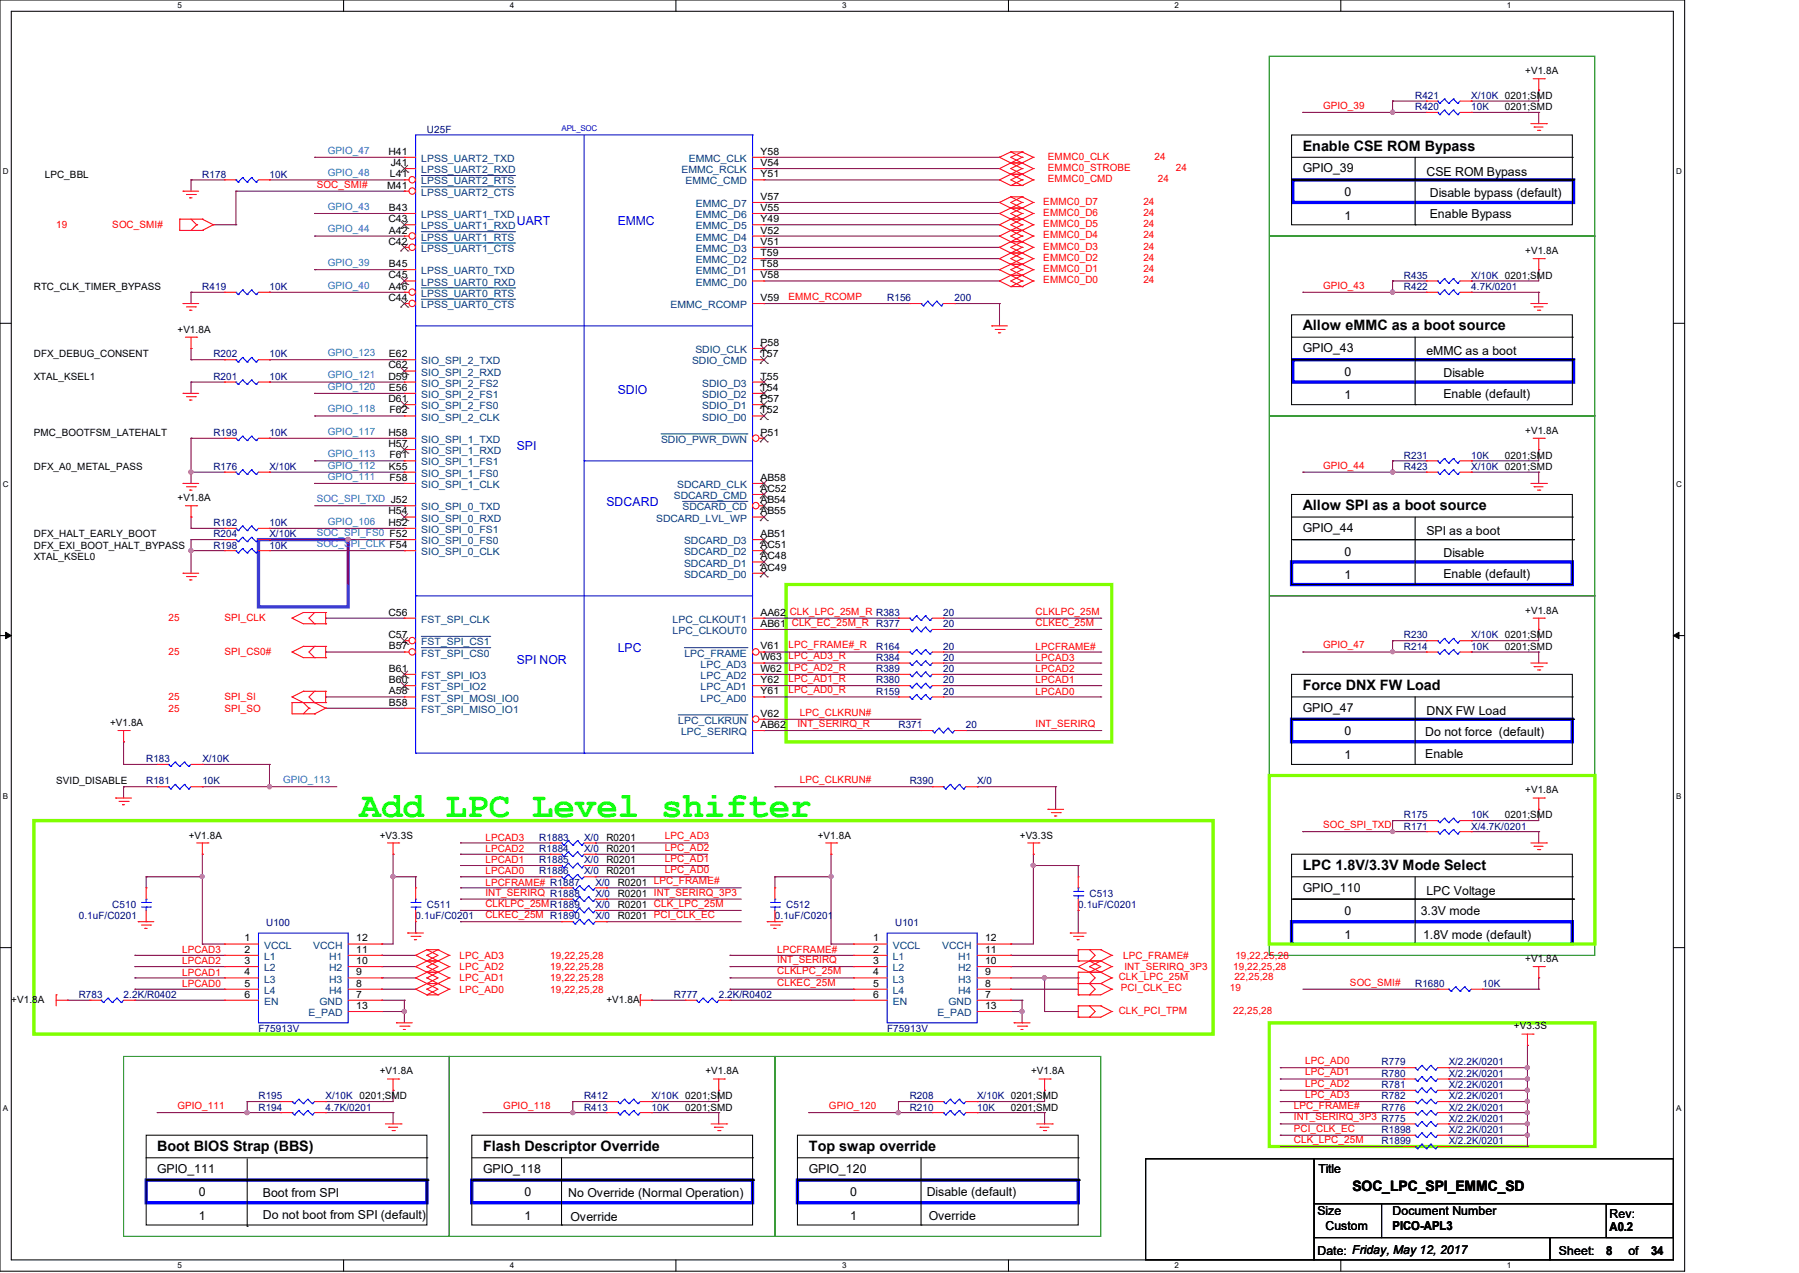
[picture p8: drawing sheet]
<svg xmlns="http://www.w3.org/2000/svg" width="297mm" height="210mm" viewBox="0 0 297 210" stroke-linecap="round" stroke-linejoin="round" font-family="sans-serif">
<defs><g id="words">
<text font-size="5.9" fill="#0f0" x="59.4" y="134.8">Add LPC Level shifter</text>
<g font-size="2.4">
<text x="215.1" y="24.8">Enable CSE ROM Bypass</text>
<text x="215.1" y="54.5">Allow eMMC as a boot source</text>
<text x="215.1" y="84.2">Allow SPI as a boot source</text>
<text x="215.1" y="113.8">Force DNX FW Load</text>
<text x="215.1" y="143.5">LPC 1.8V/3.3V Mode Select</text>
<text x="26" y="189.9">Boot BIOS Strap (BBS)</text>
<text x="79.8" y="189.9">Flash Descriptor Override</text>
<text x="133.5" y="189.9">Top swap override</text>
<text x="223.3" y="196.5">SOC_LPC_SPI_EMMC_SD</text>
</g>
<g font-size="2">
<text x="215.1" y="28.4">GPIO_39</text>
<text x="235.5" y="29">CSE ROM Bypass</text>
<text x="222" y="32.3">0</text>
<text x="236.1" y="32.5">Disable bypass (default)</text>
<text x="222" y="36.2">1</text>
<text x="236.1" y="36">Enable Bypass</text>
<text x="215.1" y="58.1">GPIO_43</text>
<text x="235.5" y="58.6">eMMC as a boot</text>
<text x="222" y="65.9">1</text>
<text x="222" y="62">0</text>
<text x="238.3" y="65.7">Enable (default)</text>
<text x="238.3" y="62.2">Disable</text>
<text x="215.1" y="87.8">GPIO_44</text>
<text x="235.5" y="88.3">SPI as a boot</text>
<text x="222" y="95.5">1</text>
<text x="222" y="91.7">0</text>
<text x="238.3" y="95.4">Enable (default)</text>
<text x="238.3" y="91.9">Disable</text>
<text x="215.1" y="117.4">GPIO_47</text>
<text x="235.5" y="118">DNX FW Load</text>
<text x="222" y="125.2">1</text>
<text x="222" y="121.3">0</text>
<text x="235.3" y="125.1">Enable</text>
<text x="235.3" y="121.5">Do not force (default)</text>
<text x="215.1" y="147.1">GPIO_110</text>
<text x="235.5" y="147.7">LPC Voltage</text>
<text x="222" y="154.9">1</text>
<text x="222" y="151">0</text>
<text x="234.6" y="151">3.3V mode</text>
<text x="234.9" y="154.9">1.8V mode (default)</text>
<text x="26" y="193.5">GPIO_111</text>
<text x="32.8" y="197.4">0</text>
<text x="43.4" y="197.5">Boot from SPI</text>
<text x="79.8" y="193.5">GPIO_118</text>
<text x="86.6" y="197.4">0</text>
<text x="93.8" y="197.5">No Override (Normal Operation)</text>
<text x="133.5" y="193.5">GPIO_120</text>
<text x="140.4" y="197.4">0</text>
<text x="153" y="197.4">Disable (default)</text>
<text x="217.7" y="193.5">Title</text>
<text x="32.8" y="201.3">1</text>
<text x="43.4" y="201">Do not boot from SPI (default)</text>
<text x="86.6" y="201.3">1</text>
<text x="94.2" y="201.4">Override</text>
<text x="140.4" y="201.3">1</text>
<text x="153.3" y="201.3">Override</text>
<text x="217.5" y="200.5">Size</text>
<text x="218.8" y="202.9">Custom</text>
<text x="229.9" y="200.5">Document Number</text>
<text x="229.9" y="202.9">PICO-APL3</text>
<text x="265.7" y="200.9">Rev:</text>
<text x="265.7" y="203.1">A0.2</text>
<text x="217.5" y="207">Date: Friday, May 12, 2017</text>
<text x="257.4" y="207">Sheet:</text>
<text x="265.2" y="207">8</text>
<text x="268.9" y="207">of</text>
<text x="272.6" y="207">34</text>
</g>
<g font-size="2" fill="#00f">
<text x="85.3" y="37.1">UART</text>
<text x="102" y="37.1">EMMC</text>
<text x="102" y="64.9">SDIO</text>
<text x="85.3" y="74.2">SPI</text>
<text x="100.1" y="83.5">SDCARD</text>
<text x="102" y="107.6">LPC</text>
<text x="85.3" y="109.5">SPI NOR</text>
</g>
<g font-size="1.7" fill="#f00">
<text x="218.4" y="17.9">GPIO_39</text>
<text x="173" y="28.2">EMMC0_STROBE</text>
<text x="173" y="26.3">EMMC0_CLK</text>
<text x="190.6" y="26.3">24</text>
<text x="194.1" y="28.2">24</text>
<text x="52.3" y="30.9">SOC_SMI#</text>
<text x="172.3" y="35.6">EMMC0_D6</text>
<text x="172.3" y="33.7">EMMC0_D7</text>
<text x="173" y="30.1">EMMC0_CMD</text>
<text x="188.8" y="35.6">24</text>
<text x="188.8" y="33.7">24</text>
<text x="191.2" y="30.1">24</text>
<text x="9.3" y="37.6">19</text>
<text x="18.5" y="37.6">SOC_SMI#</text>
<text x="172.3" y="41.2">EMMC0_D3</text>
<text x="172.3" y="39.3">EMMC0_D4</text>
<text x="172.3" y="37.5">EMMC0_D5</text>
<text x="188.8" y="41.2">24</text>
<text x="188.8" y="39.3">24</text>
<text x="188.8" y="37.5">24</text>
<text x="172.3" y="46.7">EMMC0_D0</text>
<text x="172.3" y="44.9">EMMC0_D1</text>
<text x="172.3" y="43">EMMC0_D2</text>
<text x="188.8" y="46.7">24</text>
<text x="188.8" y="44.9">24</text>
<text x="188.8" y="43">24</text>
<text x="218.4" y="47.6">GPIO_43</text>
<text x="130.2" y="49.5">EMMC_RCOMP</text>
<text x="218.4" y="77.3">GPIO_44</text>
<text x="130.4" y="101.4">CLK_LPC_25M_R R383</text>
<text x="171" y="101.4">CLKLPC_25M</text>
<text x="27.8" y="102.5">25</text>
<text x="37.1" y="102.5">SPI_CLK</text>
<text x="130.2" y="107">LPC_FRAME#_R</text>
<text x="130.7" y="103.3">CLK_EC_25M_R</text>
<text x="171" y="107.2">LPCFRAME#</text>
<text x="171" y="103.3">CLKEC_25M</text>
<text x="218.4" y="107">GPIO_47</text>
<text x="27.8" y="108.1">25</text>
<text x="37.1" y="108.1">SPI_CS0#</text>
<text x="130.2" y="110.7">LPC_AD2_R</text>
<text x="130.2" y="108.8">LPC_AD3_R</text>
<text x="130.2" y="112.5">LPC_AD1_R</text>
<text x="171" y="112.7">LPCAD1</text>
<text x="171" y="110.9">LPCAD2</text>
<text x="171" y="109">LPCAD3</text>
<text x="27.8" y="117.4">25</text>
<text x="27.8" y="115.5">25</text>
<text x="37.1" y="117.4">SPI_SO</text>
<text x="37.1" y="115.5">SPI_SI</text>
<text x="130.2" y="114.4">LPC_AD0_R</text>
<text x="131.7" y="119.9">INT_SERIRQ_R</text>
<text x="132" y="118.1">LPC_CLKRUN#</text>
<text x="171" y="114.6">LPCAD0</text>
<text x="171" y="119.9">INT_SERIRQ</text>
<text x="132" y="129.2">LPC_CLKRUN#</text>
<text x="218.4" y="136.6">SOC_SPI_TXD</text>
<text x="80.1" y="138.7">LPCAD3</text>
<text x="80.1" y="140.5">LPCAD2</text>
<text x="80.1" y="142.4">LPCAD1</text>
<text x="109.8" y="140.3">LPC_AD2</text>
<text x="109.8" y="138.5">LPC_AD3</text>
<text x="109.8" y="142.2">LPC_AD1</text>
<text x="80.1" y="144.3">LPCAD0</text>
<text x="80.1" y="146.1">LPCFRAME# R1887</text>
<text x="80.1" y="147.7">INT_SERIRQ R1888</text>
<text x="80.1" y="149.6">CLKLPC_25MR1889</text>
<text x="109.8" y="144.1">LPC_AD0</text>
<text x="80.1" y="151.5">CLKEC_25M R1890</text>
<text x="30.1" y="161">LPCAD1</text>
<text x="30.1" y="159.1">LPCAD2</text>
<text x="30.1" y="157.2">LPCAD3</text>
<text x="75.9" y="161.9">LPC_AD1</text>
<text x="75.9" y="160">LPC_AD2</text>
<text x="75.9" y="158.2">LPC_AD3</text>
<text x="90.8" y="161.9">19,22,25,28</text>
<text x="90.8" y="160">19,22,25,28</text>
<text x="90.8" y="158.2">19,22,25,28</text>
<text x="128.3" y="157.2">LPCFRAME#</text>
<text x="128.3" y="158.9">INT_SERIRQ</text>
<text x="128.3" y="160.7">CLKLPC_25M</text>
<text x="184.7" y="161.7">CLK_LPC_25M</text>
<text x="185.4" y="158.2">LPC_FRAME#</text>
<text x="185.6" y="160">INT_SERIRQ_3P3</text>
<text x="203.6" y="160">19,22,25,28</text>
<text x="203.8" y="161.7">22,25,28</text>
<text x="204" y="158.2">19,22,25,28</text>
<text x="30.1" y="162.8">LPCAD0</text>
<text x="75.9" y="163.7">LPC_AD0</text>
<text x="90.8" y="163.7">19,22,25,28</text>
<text x="128.3" y="162.6">CLKEC_25M</text>
<text x="184.7" y="167.3">CLK_PCI_TPM</text>
<text x="185" y="163.5">PCI_CLK_EC</text>
<text x="203" y="163.5">19</text>
<text x="203.6" y="167.3">22,25,28</text>
<text x="222.9" y="162.6">SOC_SMI#</text>
<text x="215.5" y="175.6">LPC_AD0</text>
<text x="215.5" y="179.3">LPC_AD2</text>
<text x="215.5" y="177.4">LPC_AD1</text>
<text x="29.3" y="183">GPIO_111</text>
<text x="83.1" y="183">GPIO_118</text>
<text x="136.9" y="183">GPIO_120</text>
<text x="213.6" y="184.8">INT_SERIRQ_3P3 R775</text>
<text x="213.6" y="183">LPC_FRAME#</text>
<text x="215.5" y="181.1">LPC_AD3</text>
<text x="213.6" y="186.7">PCI_CLK_EC</text>
<text x="213.6" y="188.6">CLK_LPC_25M</text>
</g>
<g font-size="1.7" fill="#000080">
<text x="233.6" y="16.3">R421</text>
<text x="242.9" y="16.3">X/10K 0201;SMD</text>
<text x="70.5" y="21.9">U25F</text>
<text x="233.6" y="18.2">R420</text>
<text x="242.9" y="18.2">10K</text>
<text x="33.4" y="29.3">R178</text>
<text x="44.5" y="29.3">10K</text>
<text x="33.4" y="47.8">R419</text>
<text x="44.5" y="47.8">10K</text>
<text x="231.8" y="46">R435</text>
<text x="231.8" y="47.8">R422</text>
<text x="242.9" y="46">X/10K 0201;SMD</text>
<text x="242.9" y="47.8">4.7K/0201</text>
<text x="146.5" y="49.7">R156</text>
<text x="157.6" y="49.7">200</text>
<text x="35.2" y="59">R202</text>
<text x="44.5" y="59">10K</text>
<text x="35.2" y="62.7">R201</text>
<text x="44.5" y="62.7">10K</text>
<text x="35.2" y="72">R199</text>
<text x="44.5" y="72">10K</text>
<text x="35.2" y="77.5">R176</text>
<text x="44.5" y="77.5">X/10K</text>
<text x="231.8" y="77.5">R423</text>
<text x="231.8" y="75.6">R231</text>
<text x="242.9" y="77.5">X/10K 0201;SMD</text>
<text x="242.9" y="75.6">10K</text>
<text x="35.2" y="88.6">R204</text>
<text x="35.2" y="86.8">R182</text>
<text x="44.5" y="88.6">X/10K</text>
<text x="44.5" y="86.8">10K</text>
<text x="35.2" y="90.5">R198</text>
<text x="44.5" y="90.5">10K</text>
<text x="155.7" y="101.6">20</text>
<text x="144.7" y="103.5">R377</text>
<text x="144.7" y="107.2">R164</text>
<text x="155.7" y="103.5">20</text>
<text x="155.7" y="107.2">20</text>
<text x="231.8" y="105.3">R230</text>
<text x="231.8" y="107.2">R214</text>
<text x="242.9" y="105.3">X/10K 0201;SMD</text>
<text x="242.9" y="107.2">10K</text>
<text x="144.7" y="112.7">R380</text>
<text x="144.7" y="110.9">R389</text>
<text x="144.7" y="109.1">R384</text>
<text x="155.7" y="112.7">20</text>
<text x="155.7" y="110.9">20</text>
<text x="155.7" y="109.1">20</text>
<text x="144.7" y="114.6">R159</text>
<text x="155.7" y="114.6">20</text>
<text x="24.1" y="125.7">R183</text>
<text x="33.4" y="125.7">X/10K</text>
<text x="148.3" y="120.1">R371</text>
<text x="159.5" y="120.1">20</text>
<text x="24.1" y="129.4">R181</text>
<text x="33.4" y="129.4">10K</text>
<text x="150.2" y="129.4">R390</text>
<text x="161.3" y="129.4">X/0</text>
<text x="231.8" y="136.9">R171</text>
<text x="231.8" y="135">R175</text>
<text x="242.9" y="136.9">X/4.7K/0201</text>
<text x="242.9" y="135">10K</text>
<text x="89" y="138.7">R1883</text>
<text x="89" y="140.5">R1884</text>
<text x="89" y="142.4">R1885</text>
<text x="96.4" y="138.7">X/0</text>
<text x="96.4" y="140.5">X/0</text>
<text x="96.4" y="142.4">X/0</text>
<text x="18.5" y="149.8">C510</text>
<text x="70.5" y="149.8">C511</text>
<text x="89" y="144.3">R1886</text>
<text x="96.4" y="144.3">X/0</text>
<text x="98.3" y="146.1">X/0</text>
<text x="98.3" y="148">X/0</text>
<text x="98.3" y="149.8">X/0</text>
<text x="129.8" y="149.8">C512</text>
<text x="178" y="149.8">0.1uF/C0201</text>
<text x="179.9" y="148">C513</text>
<text x="13" y="151.7">0.1uF/C0201</text>
<text x="43.9" y="152.8">U100</text>
<text x="68.6" y="151.7">0.1uF/C0201</text>
<text x="98.3" y="151.7">X/0</text>
<text x="127.9" y="151.7">0.1uF/C0201</text>
<text x="147.8" y="152.8">U101</text>
<text x="13" y="164.7">R783</text>
<text x="20.4" y="164.7">2.2K/R0402</text>
<text x="111.3" y="164.7">R777</text>
<text x="118.7" y="164.7">2.2K/R0402</text>
<text x="233.6" y="162.8">R1680</text>
<text x="244.8" y="162.8">10K</text>
<text x="42.7" y="170.2">F75913V</text>
<text x="146.5" y="170.2">F75913V</text>
<text x="228.1" y="179.5">R781</text>
<text x="228.1" y="175.8">R779</text>
<text x="228.1" y="177.6">R780</text>
<text x="239.2" y="179.5">X/2.2K/0201</text>
<text x="239.2" y="175.8">X/2.2K/0201</text>
<text x="239.2" y="177.6">X/2.2K/0201</text>
<text x="42.7" y="181.4">R195</text>
<text x="42.7" y="183.2">R194</text>
<text x="53.8" y="181.4">X/10K 0201;SMD</text>
<text x="53.8" y="183.2">4.7K/0201</text>
<text x="96.4" y="181.4">R412</text>
<text x="96.4" y="183.2">R413</text>
<text x="107.6" y="181.4">X/10K 0201;SMD</text>
<text x="107.6" y="183.2">10K</text>
<text x="150.2" y="181.4">R208</text>
<text x="150.2" y="183.2">R210</text>
<text x="161.3" y="181.4">X/10K 0201;SMD</text>
<text x="161.3" y="183.2">10K</text>
<text x="228.1" y="181.4">R782</text>
<text x="228.1" y="183.2">R776</text>
<text x="239.2" y="181.4">X/2.2K/0201</text>
<text x="239.2" y="183.2">X/2.2K/0201</text>
<text x="239.2" y="185">X/2.2K/0201</text>
<text x="228.1" y="188.8">R1899</text>
<text x="228.1" y="186.9">R1898</text>
<text x="239.2" y="188.8">X/2.2K/0201</text>
<text x="239.2" y="186.9">X/2.2K/0201</text>
</g>
<g font-size="1.7">
<text x="251.8" y="12.2">+V1.8A</text>
<text x="248.5" y="18.2">0201;SMD</text>
<text x="7.4" y="29.3">LPC_BBL</text>
<text x="64.1" y="25.5">H41</text>
<text x="64.4" y="29.3">L41</text>
<text x="64.5" y="27.4">J41</text>
<text x="125.6" y="25.5">Y58</text>
<text x="125.6" y="27.4">V54</text>
<text x="125.6" y="29.3">Y51</text>
<text x="63.9" y="31.1">M41</text>
<text x="64.2" y="34.8">B43</text>
<text x="125.6" y="33">V57</text>
<text x="125.6" y="34.8">V55</text>
<text x="64.1" y="36.7">C43</text>
<text x="64.1" y="40.4">C42</text>
<text x="64.2" y="38.5">A42</text>
<text x="125.6" y="36.7">Y49</text>
<text x="125.6" y="38.5">V52</text>
<text x="125.6" y="40.4">V51</text>
<text x="251.8" y="41.9">+V1.8A</text>
<text x="5.6" y="47.8">RTC_CLK_TIMER_BYPASS</text>
<text x="64.1" y="45.9">C45</text>
<text x="64.2" y="44.1">B45</text>
<text x="64.2" y="47.8">A46</text>
<text x="125.6" y="42.2">T59</text>
<text x="125.6" y="44.1">T58</text>
<text x="125.6" y="45.9">V58</text>
<text x="64.1" y="49.7">C44</text>
<text x="125.6" y="49.7">V59</text>
<text x="5.6" y="59">DFX_DEBUG_CONSENT</text>
<text x="29.3" y="54.9">+V1.8A</text>
<text x="64.2" y="58.9">E62</text>
<text x="125.6" y="57.1">P58</text>
<text x="125.6" y="58.9">T57</text>
<text x="5.6" y="62.7">XTAL_KSEL1</text>
<text x="64.1" y="60.8">C62</text>
<text x="64.1" y="62.6">D59</text>
<text x="64.2" y="64.5">E56</text>
<text x="125.6" y="62.6">T55</text>
<text x="125.6" y="64.5">T54</text>
<text x="5.6" y="72">PMC_BOOTFSM_LATEHALT</text>
<text x="64.1" y="66.3">D61</text>
<text x="64.1" y="71.9">H58</text>
<text x="64.3" y="68.2">F62</text>
<text x="125.6" y="66.3">P57</text>
<text x="125.6" y="68.2">T52</text>
<text x="125.6" y="71.9">P51</text>
<text x="251.8" y="71.6">+V1.8A</text>
<text x="5.6" y="77.5">DFX_A0_METAL_PASS</text>
<text x="64.1" y="73.7">H57</text>
<text x="64.2" y="77.5">K55</text>
<text x="64.3" y="75.6">F61</text>
<text x="248.5" y="75.6">0201;SMD</text>
<text x="29.3" y="82.7">+V1.8A</text>
<text x="64.3" y="79.3">F58</text>
<text x="125.6" y="79.3">AB58</text>
<text x="125.6" y="81.2">AC52</text>
<text x="125.6" y="83">AB54</text>
<text x="5.6" y="88.6">DFX_HALT_EARLY_BOOT</text>
<text x="64.1" y="84.9">H54</text>
<text x="64.1" y="86.7">H52</text>
<text x="125.6" y="84.9">AB55</text>
<text x="125.6" y="88.6">AB51</text>
<text x="5.6" y="90.5">DFX_EXI_BOOT_HALT_BYPASS</text>
<text x="5.6" y="92.3">XTAL_KSEL0</text>
<text x="125.6" y="90.4">AC51</text>
<text x="125.6" y="92.3">AC48</text>
<text x="125.6" y="94.1">AC49</text>
<text x="64.1" y="101.6">C56</text>
<text x="125.6" y="101.6">AA62</text>
<text x="251.8" y="101.3">+V1.8A</text>
<text x="64.1" y="105.3">C57</text>
<text x="64.2" y="107.1">B57</text>
<text x="125.6" y="107.1">V61</text>
<text x="125.6" y="103.4">AB61</text>
<text x="248.5" y="107.2">0201;SMD</text>
<text x="64.2" y="112.7">B60</text>
<text x="64.2" y="110.8">B61</text>
<text x="125.6" y="109">W63</text>
<text x="125.6" y="110.8">W62</text>
<text x="125.6" y="112.7">Y62</text>
<text x="18.2" y="119.8">+V1.8A</text>
<text x="64.2" y="114.6">A58</text>
<text x="64.2" y="116.4">B58</text>
<text x="125.6" y="118.2">V62</text>
<text x="125.6" y="114.6">Y61</text>
<text x="125.6" y="120.1">AB62</text>
<text x="9.3" y="129.4">SVID_DISABLE</text>
<text x="251.8" y="130.9">+V1.8A</text>
<text x="248.5" y="135">0201;SMD</text>
<text x="31.2" y="138.3">+V1.8A</text>
<text x="62.7" y="138.3">+V3.3S</text>
<text x="100.1" y="138.7">R0201</text>
<text x="100.1" y="140.5">R0201</text>
<text x="100.1" y="142.4">R0201</text>
<text x="135" y="138.3">+V1.8A</text>
<text x="168.4" y="138.3">+V3.3S</text>
<text x="100.1" y="144.3">R0201</text>
<text x="102" y="146.1">R0201 LPC_FRAME#</text>
<text x="102" y="148">R0201 INT_SERIRQ_3P3</text>
<text x="102" y="149.8">R0201 CLK_LPC_25M</text>
<text x="40.4" y="155.3">1</text>
<text x="58.8" y="155.3">12</text>
<text x="102" y="151.7">R0201 PCI_CLK_EC</text>
<text x="144.2" y="155.3">1</text>
<text x="162.6" y="155.3">12</text>
<text x="40.4" y="157.2">2</text>
<text x="40.4" y="159">3</text>
<text x="40.4" y="160.9">4</text>
<text x="58.8" y="160.9">9</text>
<text x="58.8" y="159">10</text>
<text x="58.8" y="157.2">11</text>
<text x="144.2" y="157.2">2</text>
<text x="144.2" y="159">3</text>
<text x="144.2" y="160.9">4</text>
<text x="162.6" y="160.9">9</text>
<text x="162.6" y="159">10</text>
<text x="162.6" y="157.2">11</text>
<text x="251.8" y="158.7">+V1.8A</text>
<text x="1.9" y="165.4">+V1.8A</text>
<text x="40.4" y="162.8">5</text>
<text x="40.4" y="164.6">6</text>
<text x="58.8" y="164.6">7</text>
<text x="58.8" y="162.8">8</text>
<text x="58.8" y="166.5">13</text>
<text x="100.1" y="165.4">+V1.8A</text>
<text x="144.2" y="162.8">5</text>
<text x="144.2" y="164.6">6</text>
<text x="162.6" y="164.6">7</text>
<text x="162.6" y="162.8">8</text>
<text x="162.6" y="166.5">13</text>
<text x="249.9" y="169.8">+V3.3S</text>
<text x="62.7" y="177.3">+V1.8A</text>
<text x="116.5" y="177.3">+V1.8A</text>
<text x="170.2" y="177.3">+V1.8A</text>
<text x="113.1" y="183.2">0201;SMD</text>
<text x="166.9" y="183.2">0201;SMD</text>
</g>
<g font-size="1.7" fill="#0080ff">
<text x="54.1" y="25.4">GPIO_47</text>
<text x="54.1" y="29.1">GPIO_48</text>
<text x="54.1" y="34.6">GPIO_43</text>
<text x="54.1" y="38.4">GPIO_44</text>
<text x="54.1" y="43.9">GPIO_39</text>
<text x="54.1" y="47.6">GPIO_40</text>
<text x="54.1" y="58.8">GPIO_123</text>
<text x="54.1" y="64.3">GPIO_120</text>
<text x="54.1" y="62.4">GPIO_121</text>
<text x="54.1" y="68">GPIO_118</text>
<text x="54.1" y="71.7">GPIO_117</text>
<text x="54.1" y="77.3">GPIO_112</text>
<text x="54.1" y="75.4">GPIO_113</text>
<text x="52.3" y="82.8">SOC_SPI_TXD J52</text>
<text x="54.1" y="79.2">GPIO_111</text>
<text x="52.3" y="88.4">SOC_SPI_FS0 F52</text>
<text x="54.1" y="86.6">GPIO_106</text>
<text x="52.3" y="90.3">SOC_SPI_CLK F54</text>
<text x="46.7" y="129.2">GPIO_113</text>
</g>
<g font-size="1.7" fill="#004080">
<text x="69.6" y="26.7">LPSS_UART2_TXD</text>
<text x="69.6" y="28.6">LPSS_UART2_RXD</text>
<text x="112.5" y="28.6">EMMC_RCLK</text>
<text x="113.7" y="26.7">EMMC_CLK</text>
<text x="69.6" y="30.4">LPSS_UART2_RTS</text>
<text x="69.6" y="32.3">LPSS_UART2_CTS</text>
<text x="69.6" y="36">LPSS_UART1_TXD</text>
<text x="113.2" y="30.4">EMMC_CMD</text>
<text x="114.9" y="34.2">EMMC_D7</text>
<text x="114.9" y="36">EMMC_D6</text>
<text x="69.6" y="37.8">LPSS_UART1_RXD</text>
<text x="69.6" y="39.7">LPSS_UART1_RTS</text>
<text x="69.6" y="41.6">LPSS_UART1_CTS</text>
<text x="114.9" y="37.8">EMMC_D5</text>
<text x="114.9" y="39.7">EMMC_D4</text>
<text x="114.9" y="41.6">EMMC_D3</text>
<text x="69.6" y="45.3">LPSS_UART0_TXD</text>
<text x="69.6" y="47.1">LPSS_UART0_RXD</text>
<text x="114.9" y="43.4">EMMC_D2</text>
<text x="114.9" y="45.3">EMMC_D1</text>
<text x="114.9" y="47.1">EMMC_D0</text>
<text x="69.6" y="49">LPSS_UART0_RTS</text>
<text x="69.6" y="50.8">LPSS_UART0_CTS</text>
<text x="110.7" y="50.8">EMMC_RCOMP</text>
<text x="114.8" y="58.3">SDIO_CLK</text>
<text x="69.6" y="60.1">SIO_SPI_2_TXD</text>
<text x="69.6" y="62">SIO_SPI_2_RXD</text>
<text x="69.6" y="63.8">SIO_SPI_2_FS2</text>
<text x="69.6" y="65.7">SIO_SPI_2_FS1</text>
<text x="114.3" y="60.1">SDIO_CMD</text>
<text x="115.9" y="63.8">SDIO_D3</text>
<text x="115.9" y="65.7">SDIO_D2</text>
<text x="69.6" y="67.5">SIO_SPI_2_FS0</text>
<text x="69.6" y="69.4">SIO_SPI_2_CLK</text>
<text x="115.9" y="67.5">SDIO_D1</text>
<text x="115.9" y="69.4">SDIO_D0</text>
<text x="69.6" y="73.1">SIO_SPI_1_TXD</text>
<text x="69.6" y="74.9">SIO_SPI_1_RXD</text>
<text x="69.6" y="76.8">SIO_SPI_1_FS1</text>
<text x="109.1" y="73.1">SDIO_PWR_DWN</text>
<text x="69.6" y="78.7">SIO_SPI_1_FS0</text>
<text x="69.6" y="80.5">SIO_SPI_1_CLK</text>
<text x="111.2" y="82.3">SDCARD_CMD</text>
<text x="111.8" y="80.5">SDCARD_CLK</text>
<text x="69.6" y="84.2">SIO_SPI_0_TXD</text>
<text x="69.6" y="86.1">SIO_SPI_0_RXD</text>
<text x="69.6" y="87.9">SIO_SPI_0_FS1</text>
<text x="69.6" y="89.8">SIO_SPI_0_FS0</text>
<text x="108.3" y="86.1">SDCARD_LVL_WP</text>
<text x="112.7" y="84.2">SDCARD_CD</text>
<text x="112.9" y="89.8">SDCARD_D3</text>
<text x="69.6" y="91.6">SIO_SPI_0_CLK</text>
<text x="112.9" y="91.6">SDCARD_D2</text>
<text x="112.9" y="93.5">SDCARD_D1</text>
<text x="112.9" y="95.3">SDCARD_D0</text>
<text x="69.6" y="106.5">FST_SPI_CS1</text>
<text x="69.6" y="102.7">FST_SPI_CLK</text>
<text x="111" y="102.7">LPC_CLKOUT1</text>
<text x="111" y="104.6">LPC_CLKOUT0</text>
<text x="69.6" y="113.9">FST_SPI_IO2</text>
<text x="69.6" y="112">FST_SPI_IO3</text>
<text x="69.6" y="108.3">FST_SPI_CS0</text>
<text x="113" y="108.3">LPC_FRAME</text>
<text x="115.7" y="110.2">LPC_AD3</text>
<text x="115.7" y="112">LPC_AD2</text>
<text x="115.7" y="113.9">LPC_AD1</text>
<text x="69.6" y="115.7">FST_SPI_MOSI_IO0</text>
<text x="69.6" y="117.6">FST_SPI_MISO_IO1</text>
<text x="112" y="119.4">LPC_CLKRUN</text>
<text x="115.7" y="115.7">LPC_AD0</text>
<text x="112.4" y="121.3">LPC_SERIRQ</text>
<text x="43.6" y="156.5">VCCL</text>
<text x="43.6" y="158.4">L1</text>
<text x="43.6" y="160.2">L2</text>
<text x="51.7" y="156.5">VCCH</text>
<text x="54.4" y="160.2">H2</text>
<text x="54.4" y="158.4">H1</text>
<text x="147.4" y="156.5">VCCL</text>
<text x="147.4" y="158.4">L1</text>
<text x="147.4" y="160.2">L2</text>
<text x="155.6" y="156.5">VCCH</text>
<text x="158.2" y="160.2">H2</text>
<text x="158.2" y="158.4">H1</text>
<text x="43.6" y="162.1">L3</text>
<text x="43.6" y="164">L4</text>
<text x="43.6" y="165.8">EN</text>
<text x="50.9" y="167.6">E_PAD</text>
<text x="52.7" y="165.8">GND</text>
<text x="54.4" y="164">H4</text>
<text x="54.4" y="162.1">H3</text>
<text x="147.4" y="162.1">L3</text>
<text x="147.4" y="164">L4</text>
<text x="147.4" y="165.8">EN</text>
<text x="154.8" y="167.6">E_PAD</text>
<text x="156.6" y="165.8">GND</text>
<text x="158.2" y="164">H4</text>
<text x="158.2" y="162.1">H3</text>
</g>
<g font-size="1.3">
<text x="29.3" y="1.4">5</text>
<text x="84.2" y="1.4">4</text>
<text x="139" y="1.4">3</text>
<text x="193.9" y="1.4">2</text>
<text x="248.8" y="1.4">1</text>
<text x=".5" y="28.8">D</text>
<text x="276.7" y="28.8">D</text>
<text x=".5" y="80.3">C</text>
<text x="276.7" y="80.3">C</text>
<text x=".5" y="131.8">B</text>
<text x="276.7" y="131.8">B</text>
<text x=".5" y="183.3">A</text>
<text x="276.7" y="183.3">A</text>
<text x="29.3" y="209.3">5</text>
<text x="84.2" y="209.3">4</text>
<text x="139" y="209.3">3</text>
<text x="193.9" y="209.3">2</text>
<text x="248.8" y="209.3">1</text>
</g>
<text font-size="1.3" fill="#00f" x="92.7" y="21.6">APL_SOC</text>
</g></defs>
<path d="M0 0h278.1v209.7h-278.1zM1.9 1.9h274.4v206h-274.4z" fill="none" stroke="#000" stroke-width=".17"/>
<g fill="#fff">
<path d="M29.3 .2h.7v1.5h-.7z"/>
<path d="M29.3 208.1h.7v1.4h-.7z"/>
</g>
<path d="M56.7 0v1.9M56.7 207.9v1.8" fill="none" stroke="#000" stroke-width=".17"/>
<g fill="#fff">
<path d="M84.2 .2h.7v1.5h-.7z"/>
<path d="M84.2 208.1h.7v1.4h-.7z"/>
</g>
<path d="M111.6 0v1.9M111.6 207.9v1.8" fill="none" stroke="#000" stroke-width=".17"/>
<g fill="#fff">
<path d="M139 .2h.7v1.5h-.7z"/>
<path d="M139 208.1h.7v1.4h-.7z"/>
</g>
<path d="M166.5 0v1.9M166.5 207.9v1.8" fill="none" stroke="#000" stroke-width=".17"/>
<g fill="#fff">
<path d="M193.9 .2h.7v1.5h-.7z"/>
<path d="M193.9 208.1h.7v1.4h-.7z"/>
</g>
<path d="M221.4 0v1.9M221.4 207.9v1.8" fill="none" stroke="#000" stroke-width=".17"/>
<g fill="#fff">
<path d="M248.8 .2h.7v1.5h-.7z"/>
<path d="M248.8 208.1h.7v1.4h-.7z"/>
<path d="M.5 27.6h.9v1.5h-.9z"/>
<path d="M276.7 27.6h1v1.5h-1z"/>
<path d="M.5 79.1h.9v1.5h-.9z"/>
<path d="M276.7 79.1h1v1.5h-1z"/>
</g>
<path d="M0 53.3h1.9M276.3 53.3h1.8" fill="none" stroke="#000" stroke-width=".17"/>
<g fill="#fff">
<path d="M.5 130.6h.8v1.5h-.8z"/>
<path d="M276.7 130.6h.9v1.5h-.9z"/>
</g>
<path d="M0 104.9h1.9M276.3 104.9h1.8" fill="none" stroke="#000" stroke-width=".17"/>
<path d="M.9 104.3l1 .6-1 .5zM276.3 104.9l.9-.6v1.1z" fill="#000" stroke="#000" stroke-width=".17"/>
<g fill="#fff">
<path d="M.5 182.1h.8v1.5h-.8z"/>
<path d="M276.7 182.1h.9v1.5h-.9z"/>
</g>
<g fill="none" stroke="#000" stroke-width=".17">
<path d="M213.2 22.3h46.4v14.8h-46.4zM213.2 29.7h46.6M213.2 26h46.4M233.6 37.1h.1M233.6 26v11.1M259.6 29.7h.1M259.6 26h.1M259.8 29.7h.1M213.2 51.9h46.4v14.9h-46.4zM213.2 59.4h46.6M213.2 55.6h46.4M233.6 55.6v11.2"/>
<path d="M259.6 59.4h.1M259.6 55.6h.1M259.8 59.4h.1M233.6 66.8h.1M213.2 81.6h46.4v14.8h-46.4zM213.2 89h46.6M213.2 85.3h46.4M233.6 96.4h.1M233.6 85.3v11.1M259.6 89h.1M259.6 85.3h.1M259.8 89h.1"/>
<path d="M213.2 111.3h46.4v14.8h-46.4zM213.2 118.7h46.6M213.2 115h46.4M233.6 115v11.1M259.6 118.7h.1M259.6 115h.1M259.8 118.7h.1M233.6 126.1h.1M0 156.3h1.9M213.2 140.9h46.4v14.8h-46.4zM213.2 148.3h46.6M213.2 144.7h46.4"/>
<path d="M233.6 155.7h.1M233.6 144.7v11M259.6 148.3h.1M259.6 144.7h.1M259.8 148.3h.1M276.3 156.3h1.8M24.1 187.3h46.4v14.8h-46.4zM24.1 194.7h46.6M24.1 191h46.4M40.8 191.2v11.1M70.5 194.7h.1M70.5 191h.1"/>
<path d="M70.7 194.7h.1M77.9 187.3h46.3v14.8h-46.3zM77.9 194.7h46.5M77.9 191h46.3M92.7 191v11.1M124.2 194.7h.1M124.2 191h.1M124.4 194.7h.1M131.7 187.3h46.3v14.8h-46.3zM131.7 194.7h46.5M131.7 191h46.3M152.1 191v11.1"/>
<path d="M178 194.7h.1M178 191h.1M178.2 194.7h.1M189.1 191.2h27.9v16.7h-27.9zM217 198.6h11.1v5.6h-11.1zM217 191.2h59.3v7.4h-59.3zM228.1 198.6h48.2v5.6h-48.2zM265.2 198.6h11.1v5.6h-11.1zM40.8 202.3h.1M92.7 202.1h.1M152.1 202.1h.1M217 204.2h38.9v3.7h-38.9z"/>
<path d="M255.9 204.2h20.4v3.7h-20.4z"/>
</g>
<path d="M209.5 9.3h53.8v29.6h-53.8zM209.5 38.9h53.8v29.7h-53.8zM209.5 68.6h53.8v29.7h-53.8zM209.5 98.3h53.8v29.6h-53.8zM209.5 127.9h53.8v29.7h-53.8zM20.4 174.3h53.8v29.7h-53.8zM74.2 174.3h53.7v29.7h-53.7zM127.9 174.3h53.8v29.7h-53.8z" fill="none" stroke="#008000" stroke-width=".17"/>
<path d="M213.4 29.7h46.4v3.7h-46.4zM213.4 59.4h46.4v3.6h-46.4zM213.2 92.7h46.4v3.7h-46.4zM213.2 118.7h46.4v3.7h-46.4zM213.2 152.1h46.4v3.6h-46.4zM24.1 194.7h46.4v3.7h-46.4zM77.9 194.7h46.3v3.7h-46.3zM131.7 194.7h46.3v3.7h-46.3z" fill="none" stroke="#00f" stroke-width=".55"/>
<path d="M42.7 89h14.8v11.1h-14.8z" fill="none" stroke="#8000ff" stroke-width=".55"/>
<path d="M129.8 96.4h53.8v26h-53.8zM5.6 135.4h194.7v35.2h-194.7zM209.5 127.9h53.8v27.8h-53.8zM209.5 168.7h53.8v20.4h-53.8z" fill="none" stroke="#80ff00" stroke-width=".55"/>
<g fill="none" stroke="#800040" stroke-width=".17">
<path d="M215.1 18.5h.1M215.1 18.5h20.4M229.9 18.5h.1M229.9 16.7h.1M229.9 16.7h5.6M229.9 16.7v1.8M242.9 18.5h.1M242.9 16.7h.1M242.9 18.5h11.1M254 18.5h.1M254 14.9h.1M254 14.9v1.8h-11.1"/>
<path d="M254 18.5v1.9M31.5 29.7h.1M31.5 29.7h5.6M31.5 29.7v1.8M35.2 37.1h3.7M38.9 37.1h.1M38.9 31.5h.1M38.9 31.5h27.9M38.9 31.5v5.6M44.5 29.7h.1M44.5 29.7h22.3M51.9 35.2h.1"/>
<path d="M51.9 38.9h.1M51.9 26h.1M51.9 35.2h14.9M51.9 38.9h14.9M51.9 26h14.9M66.8 31.5h.1M126.1 35.2h38.9M126.1 38.9h38.9M126.1 26h38.9M126.1 29.7h38.9M126.1 37.1h38.9M126.1 33.4h38.9"/>
<path d="M126.1 27.8h38.9M165 35.2h.1M165 33.4h.1M165 37.1h.1M165 38.9h.1M165 27.8h.1M165 26h.1M165 29.7h.1M31.5 59.4h.1M31.5 57.5h.1M31.5 48.2h.1M31.5 48.2h5.6"/>
<path d="M31.5 48.2v1.9M31.5 57.5v1.9M31.5 59.4h5.6M44.5 48.2h.1M44.5 59.4h.1M44.5 48.2h22.3M44.5 59.4h22.3M51.9 44.5h.1M51.9 44.5h14.9M126.1 50.1h.1M126.1 50.1h24.1M126.1 44.5h38.9"/>
<path d="M126.1 46.4h38.9M126.1 40.8h38.9M126.1 42.7h38.9M157.6 50.1h.1M157.6 50.1h7.4M165 50.1h.1M165 40.8h.1M165 42.7h.1M165 44.5h.1M165 46.4h.1M165 50.1v3.7M215.1 48.2h.1"/>
<path d="M215.1 48.2h20.4M229.9 48.2h.1M229.9 46.4h.1M229.9 46.4v1.8M229.9 46.4h5.6M242.9 48.2h.1M242.9 46.4h.1M242.9 48.2h11.1M254 48.2h.1M254 44.5h.1M254 44.5v1.9h-11.1M254 48.2v1.9"/>
<path d="M31.5 72.3h.1M31.5 77.9h.1M31.5 79.8h.1M31.5 63h.1M31.5 64.9h.1M31.5 77.9h5.6M31.5 63v1.9M31.5 72.3v7.5M31.5 72.3h5.6M31.5 63h5.6M44.5 72.3h.1M44.5 77.9h.1"/>
<path d="M44.5 63h.1M44.5 77.9h22.3M44.5 72.3h22.3M44.5 63h22.3M51.9 79.8h.1M51.9 68.6h.1M51.9 64.9h.1M51.9 76h.1M51.9 76h14.9M51.9 79.8h14.9M51.9 68.6h14.9M51.9 64.9h14.9"/>
<path d="M215.1 77.9h.1M215.1 77.9h20.4M229.9 77.9h.1M229.9 76h.1M229.9 76v1.9M229.9 76h5.6M242.9 77.9h.1M242.9 76h.1M242.9 77.9h11.1M254 77.9h.1M254 74.2h.1M254 74.2v1.8h-11.1"/>
<path d="M254 77.9v1.9M31.5 90.8h.1M31.5 87.2h.1M31.5 85.3h.1M31.5 89h.1M31.5 85.3v1.9M31.5 89v5.6M31.5 90.8h5.6M31.5 89h5.6M31.5 87.2h5.6M44.5 87.2h.1M44.5 90.8h22.3"/>
<path d="M44.5 89h22.3M44.5 87.2h22.3M51.9 83.4h14.9M57.5 89h.1M57.5 89v7.4M66.8 83.4h.1M66.8 89h.1M66.8 90.8h.1M53.8 102h.1M53.8 115h.1M53.8 107.6h.1M53.8 116.8h.1"/>
<path d="M53.8 115h13M53.8 102h13M53.8 107.6h13M53.8 116.8h13M126.1 111.3h.1M126.1 109.4h.1M126.1 115h.1M126.1 113.1h.1M126.1 107.6h.1M126.1 118.7h.1M126.1 111.3h22.2M126.1 109.4h22.2"/>
<path d="M126.1 115h22.2M126.1 113.1h22.2M126.1 102h22.2M126.1 107.6h22.2M126.1 118.7h26M126.1 103.8h22.2M148.3 103.8h.1M148.3 102h.1M155.7 111.3h26M155.7 109.4h26M155.7 115h26M155.7 113.1h26"/>
<path d="M155.7 102h26M155.7 107.6h26M155.7 103.8h26M181.7 113.1h.1M181.7 111.3h.1M181.7 109.4h.1M181.7 115h.1M181.7 107.6h.1M181.7 102h.1M181.7 103.8h.1M215.1 107.6h.1M215.1 107.6h20.4"/>
<path d="M229.9 107.6h.1M229.9 105.7h.1M229.9 105.7v1.9M229.9 105.7h5.6M242.9 107.6h.1M242.9 105.7h.1M242.9 107.6h11.1M254 107.6h.1M254 103.8h.1M254 103.8v1.9h-11.1M254 107.6v1.8M20.4 129.8h.1"/>
<path d="M20.4 126.1h.1M20.4 122.4h.1M20.4 129.8h5.6M20.4 122.4v3.7M20.4 129.8v1.9M20.4 126.1h5.6M33.4 129.8h.1M33.4 126.1h.1M33.4 129.8h22.2M33.4 126.1h11.1M44.5 129.8h.1M44.5 126.1h.1"/>
<path d="M44.5 126.1v3.7M76 139.1h.1M76 139.1h14.8M98.3 139.1h.1M98.3 139.1h18.5M126.1 120.5h.1M126.1 120.5h26M127.9 129.8h.1M127.9 129.8h26M159.5 120.5h22.2M161.3 129.8h.1M161.3 129.8h13"/>
<path d="M174.3 129.8h.1M174.3 129.8v3.7M181.7 120.5h.1M215.1 137.2h.1M215.1 137.2h20.4M229.9 137.2h.1M229.9 135.4h.1M229.9 135.4v1.8M229.9 135.4h5.6M242.9 137.2h.1M242.9 135.4h.1M242.9 137.2h11.1"/>
<path d="M254 137.2h.1M254 133.5h.1M254 133.5v1.9h-11.1M254 137.2v1.9M22.3 159.5h.1M22.3 157.6h.1M22.3 159.5h14.8M22.3 157.6h14.8M24.1 144.7h.1M24.1 144.7v1.8M24.1 144.7h9.3M33.4 144.7h.1"/>
<path d="M33.4 140.9h.1M33.4 155.7h.1M33.4 155.7h3.7M33.4 140.9v14.8M63 159.5h.1M63 157.6h.1M63 155.7h.1M63 159.5h5.6M63 157.6h5.6M64.9 140.9h.1M64.9 144.7h.1M64.9 140.9v14.8h-1.9"/>
<path d="M64.9 144.7h3.7M68.6 144.7h.1M68.6 153.9h.1M68.6 144.7v1.8M68.6 152.1v1.8M76 140.9h.1M76 142.8h.1M76 144.7h.1M76 146.5h.1M76 148.3h.1M76 150.2h.1M76 152.1h.1"/>
<path d="M76 144.7h14.8M76 142.8h14.8M76 140.9h14.8M76 146.5h16.7M76 148.3h16.7M76 150.2h16.7M76 152.1h16.7M98.3 140.9h.1M98.3 144.7h18.5M98.3 142.8h18.5M98.3 140.9h18.5M100.1 148.3h.1"/>
<path d="M100.1 146.5h.1M100.1 152.1h.1M100.1 150.2h.1M100.1 146.5h22.3M100.1 148.3h22.3M100.1 150.2h22.3M100.1 152.1h22.3M116.8 144.7h.1M116.8 142.8h.1M120.5 157.6h.1M120.5 159.5h.1M120.5 159.5h20.4"/>
<path d="M120.5 157.6h20.4M127.9 144.7h.1M127.9 144.7h9.3M127.9 144.7v1.8M137.2 140.9h.1M137.2 155.7h.1M137.2 144.7h.1M137.2 155.7h3.7M137.2 140.9v14.8M166.9 159.5h.1M166.9 155.7h.1M166.9 157.6h.1"/>
<path d="M166.9 159.5h11.1M166.9 157.6h11.1M170.6 142.8h.1M170.6 140.9h.1M170.6 140.9v14.8h-3.7M170.6 142.8h7.4M178 150.2h.1M178 142.8h.1M178 142.8v1.9M178 150.2v3.7M11.1 165h.1M11.1 165h3.8"/>
<path d="M22.3 165h.1M22.3 161.3h.1M22.3 163.2h.1M22.3 163.2h14.8M22.3 165h14.8M22.3 161.3h14.8M63 165h.1M63 166.9h.1M63 163.2h.1M63 161.3h.1M63 163.2h5.6M63 165h3.8"/>
<path d="M63 166.9h3.8M63 161.3h5.6M64.9 179.9h.1M64.9 179.9v1.8h-11.1M66.8 166.9h.1M66.8 165h.1M66.8 165v3.7M107.6 165h.1M107.6 165h5.5M118.7 179.9h.1M118.7 179.9v1.8h-11.1M120.5 165h.1"/>
<path d="M120.5 163.2h.1M120.5 161.3h.1M120.5 163.2h20.4M120.5 165h20.4M120.5 161.3h20.4M166.9 163.2h.1M166.9 163.2h11.1M166.9 165h1.8M166.9 166.9h1.8M166.9 161.3h11.1M168.7 168.7h.1M168.7 166.9h.1"/>
<path d="M168.7 165h.1M168.7 165v3.7M172.5 179.9h.1M172.5 161.3h.1M172.5 166.9h.1M172.5 179.9v1.8h-11.2M172.5 161.3v5.6M172.5 166.9h5.5M178 161.3h.1M211.4 176.1h.1M211.4 179.9h.1M211.4 178h.1"/>
<path d="M211.4 178h20.4M211.4 176.1h20.4M211.4 179.9h20.4M215.1 163.2h22.3M237.4 163.2h.1M239.2 178h.1M239.2 176.1h.1M239.2 179.9h.1M239.2 178h13M239.2 176.1h13M239.2 179.9h13M244.8 163.2h9.2"/>
<path d="M252.2 176.1h.1M252.2 172.5h.1M252.2 179.9h.1M252.2 178h.1M252.2 172.5v16.6M254 163.2h.1M254 161.3h.1M254 161.3v1.9M26 183.6h.1M26 183.6h20.4M40.8 183.6h.1M40.8 181.7h.1"/>
<path d="M40.8 181.7h5.6M40.8 181.7v1.9M53.8 183.6h.1M53.8 181.7h.1M53.8 183.6h11.1M64.9 183.6h.1M64.9 183.6v1.8M79.8 183.6h.1M79.8 183.6h20.3M94.6 183.6h.1M94.6 181.7h.1M94.6 181.7h5.5"/>
<path d="M94.6 181.7v1.9M107.6 183.6h.1M107.6 181.7h.1M107.6 183.6h11.1M118.7 183.6h.1M118.7 183.6v1.8M133.5 183.6h.1M133.5 183.6h20.4M148.3 183.6h.1M148.3 181.7h.1M148.3 181.7h5.6M148.3 181.7v1.9"/>
<path d="M161.3 183.6h.1M161.3 181.7h.1M161.3 183.6h11.2M172.5 183.6h.1M172.5 183.6v1.8M211.4 181.7h.1M211.4 185.4h.1M211.4 183.6h.1M211.4 187.3h.1M211.4 189.1h.1M211.4 183.6h20.4M211.4 181.7h20.4"/>
<path d="M211.4 185.4h20.4M211.4 187.3h20.4M211.4 189.1h20.4M239.2 181.7h.1M239.2 185.4h.1M239.2 183.6h.1M239.2 183.6h13M239.2 181.7h13M239.2 185.4h13M239.2 187.3h13M239.2 189.1h13M252.2 183.6h.1"/>
<path d="M252.2 181.7h.1M252.2 187.3h.1M252.2 185.4h.1M252.2 189.1h.1"/>
</g>
<g fill="#f0f" stroke="#f0f" stroke-width=".17">
<circle cx="229.9" cy="18.5" r=".35"/>
<circle cx="229.9" cy="48.2" r=".35"/>
<circle cx="229.9" cy="77.9" r=".35"/>
<circle cx="229.9" cy="107.5" r=".33"/>
<circle cx="31.5" cy="90.8" r=".35"/>
<circle cx="94.6" cy="183.6" r=".35"/>
<circle cx="229.9" cy="137.2" r=".33"/>
<circle cx="40.8" cy="183.6" r=".35"/>
<circle cx="148.3" cy="183.6" r=".35"/>
<circle cx="31.5" cy="77.9" r=".35"/>
<circle cx="44.5" cy="129.8" r=".35"/>
<circle cx="57.5" cy="89" r=".35"/>
<circle cx="66.7" cy="166.9" r=".35"/>
<circle cx="33.4" cy="144.6" r=".33"/>
<circle cx="64.9" cy="144.6" r=".35"/>
<circle cx="137.2" cy="144.6" r=".33"/>
<circle cx="168.7" cy="166.9" r=".35"/>
<circle cx="170.6" cy="142.8" r=".35"/>
<circle cx="252.2" cy="178" r=".35"/>
<circle cx="252.2" cy="176.1" r=".35"/>
<circle cx="252.2" cy="181.7" r=".35"/>
<circle cx="252.2" cy="179.9" r=".35"/>
<circle cx="252.2" cy="185.4" r=".35"/>
<circle cx="252.2" cy="183.6" r=".35"/>
<circle cx="172.4" cy="161.3" r=".35"/>
<circle cx="252.2" cy="187.3" r=".35"/>
</g>
<g fill="none" stroke="#f00" stroke-width=".17">
<path d="M235.5 18.5h.1M235.5 16.7h.1M235.5 18.5h1.9M235.5 16.7h1.9M241 18.5h1.9M241 16.7h1.9M242.9 18.5h.1M242.9 16.7h.1M253.1 13h1.9M254 14.9h.1M254 13v1.9M255 13h.1"/>
<path d="M29.7 36.2h.1M29.7 36.2v1.8h3.7M29.7 36.2h3.7M30.2 31.5h.1M30.2 31.5h2.6M30.8 32.1h1.5M31.3 32.6h.1M31.3 32.6h.4M31.5 36.2l1 .9M32.3 32.1h.1M32.5 37.1h.1M32.5 37.1l-1 .9"/>
<path d="M33.4 38h.1M33.4 36.2h.1M33.4 36.2l1.8 .9M35.2 37.1h.1M35.2 37.1l-1.8 .9M37.1 29.7h.1M37.1 29.7h1.8M42.7 29.7h1.8M44.5 29.7h.1M165 38.9h.1M165 37.1h.1M165 35.2h.1"/>
<path d="M165 33.4h.1M165 27.8h.1M165 26h.1M165 29.7h.1M165 38.9l3.7 1.9M165 37.1l3.7 1.8M165 35.2l3.7 1.9M165 33.4l1.9 .9M165 27.8l3.7 1.9M165 26l3.7 1.8M165 29.7l1.9 .9M166.9 39.9h.1"/>
<path d="M166.9 38h.1M166.9 36.2h.1M166.9 34.3h.1M166.9 32.5h.1M166.9 26.9h.1M166.9 28.7h.1M166.9 25.1h.1M166.9 30.6h.1M166.9 38h1.8M166.9 36.2h1.8M166.9 39.9h1.8M166.9 39.9l-1.9 .9"/>
<path d="M166.9 34.3h1.8M166.9 34.3l-1.9 .9M166.9 34.3l1.8 .9M166.9 32.5h1.8M166.9 32.5l-1.9 .9M166.9 32.5l1.8 .9M166.9 26.9h1.8M166.9 28.7h1.8M166.9 25.1h1.8M166.9 25.1l-1.9 .9M166.9 25.1l1.8 .9M166.9 28.7l-1.9 1"/>
<path d="M166.9 30.6h1.8M168.7 39.9h.1M168.7 38h.1M168.7 38.9h.1M168.7 36.2h.1M168.7 37.1h.1M168.7 34.3h.1M168.7 35.2h.1M168.7 32.5h.1M168.7 33.4h.1M168.7 28.7h.1M168.7 26.9h.1"/>
<path d="M168.7 27.8h.1M168.7 25.1h.1M168.7 26h.1M168.7 30.6h.1M168.7 29.7h.1M168.7 37.1l-3.7 1.8M168.7 38.9l-1.8 1M168.7 35.2l-3.7 1.9M168.7 34.3l-1.8 .9 3.7 1.9M168.7 34.3l1.9 .9M168.7 32.5l1.9 .9M168.7 32.5l-1.8 .9 1.8 .9"/>
<path d="M168.7 33.4l-1.8 .9M168.7 26l-3.7 1.8M168.7 25.1l-1.8 .9 3.7 1.8M168.7 27.8l-1.8 .9M168.7 25.1l1.9 .9M168.7 29.7l-1.8 .9M170.6 38.9h.1M170.6 37.1h.1M170.6 35.2h.1M170.6 33.4h.1M170.6 27.8h.1M170.6 26h.1"/>
<path d="M170.6 29.7h.1M170.6 38.9l-3.7 1.9 3.7 1.9M170.6 37.1l-3.7 1.8 3.7 1.9M170.6 35.2l-3.7 1.9 3.7 1.8M170.6 33.4l-1.9 .9M170.6 27.8l-3.7 1.9 1.8 .9M170.6 26l-3.7 1.8 3.7 1.9M170.6 29.7l-1.9 .9M252.7 20.4h2.6M253.3 21h.1M253.3 21h1.5M253.8 21.5h.4"/>
<path d="M254.2 21.5h.1M255.3 20.4h.1M30.2 50.1h.1M30.2 50.1h2.6M30.6 55.6h1.9M30.8 50.6h1.5M31.3 51.2h.1M31.3 51.2h.4M31.5 57.5h.1M31.5 55.6v1.9M32.3 50.6h.1M32.5 55.6h.1"/>
<path d="M37.1 59.4h.1M37.1 48.2h.1M37.1 59.4h1.8M37.1 48.2h1.8M42.7 59.4h1.8M42.7 48.2h1.8M44.5 59.4h.1M44.5 48.2h.1M150.2 50.1h.1M150.2 50.1h1.9M155.7 50.1h1.9M157.6 50.1h.1"/>
<path d="M163.7 53.8h.1M163.7 53.8h2.6M164.3 54.4h1.5M164.8 54.9h.1M164.8 54.9h.4M165 46.4h.1M165 44.5h.1M165 42.7h.1M165 40.8h.1M165 46.4l1.9 .9M165 44.5l3.7 1.9M165 42.7l1.9 .9"/>
<path d="M165 40.8l3.7 1.9M165.8 54.4h.1M166.9 45.4h.1M166.9 47.3h.1M166.9 43.6h.1M166.9 41.7h.1M166.9 45.4h1.8M166.9 47.3h1.8M166.9 43.6h1.8M166.9 43.6l-1.9 .9M166.9 43.6l1.8 .9M166.9 41.7h1.8"/>
<path d="M168.7 47.3h.1M168.7 45.4h.1M168.7 46.4h.1M168.7 43.6h.1M168.7 44.5h.1M168.7 41.7h.1M168.7 42.7h.1M168.7 40.8h.1M168.7 44.5l-3.7 1.9M168.7 43.6l-1.8 .9 3.7 1.9M168.7 46.4l-1.8 .9M168.7 43.6l1.9 .9"/>
<path d="M168.7 40.8l-3.7 1.9M168.7 42.7l-1.8 .9M170.6 46.4h.1M170.6 44.5h.1M170.6 42.7h.1M170.6 40.8h.1M170.6 46.4l-1.9 .9M170.6 44.5l-3.7 1.9 1.8 .9M170.6 42.7l-1.9 .9M170.6 40.8l-3.7 1.9 1.8 .9M235.5 46.4h.1M235.5 48.2h.1"/>
<path d="M235.5 46.4h1.9M235.5 48.2h1.9M241 46.4h1.9M241 48.2h1.9M242.9 46.4h.1M242.9 48.2h.1M252.7 50.1h2.6M253.1 42.7h1.9M253.3 50.6h.1M253.3 50.6h1.5M253.8 51.2h.4M254 44.5h.1"/>
<path d="M254 42.7v1.8M254.2 51.2h.1M255 42.7h.1M255.3 50.1h.1M30.2 79.8h.1M30.2 64.9h.1M30.2 79.8h2.6M30.2 64.9h2.6M30.8 65.4h1.5M31.3 66h.1M31.3 66h.4M32.3 65.4h.1"/>
<path d="M37.1 63h.1M37.1 72.3h.1M37.1 77.9h.1M37.1 72.3h1.8M37.1 77.9h1.8M37.1 63h1.8M42.7 72.3h1.8M42.7 77.9h1.8M42.7 63h1.8M44.5 63h.1M44.5 72.3h.1M44.5 77.9h.1"/>
<path d="M235.5 77.9h.1M235.5 76h.1M235.5 77.9h1.9M235.5 76h1.9M241 77.9h1.9M241 76h1.9M242.9 77.9h.1M242.9 76h.1M252.7 79.8h2.6M253.1 72.3h1.9M254 74.2h.1M254 72.3v1.9"/>
<path d="M255 72.3h.1M255.3 79.8h.1M30.2 94.6h.1M30.2 94.6h2.6M30.6 83.4h1.9M30.8 80.3h1.5M30.8 95.1h1.5M31.3 95.7h.1M31.3 80.9h.1M31.3 80.9h.4M31.3 95.7h.4M31.5 85.3h.1"/>
<path d="M31.5 83.4v1.9M32.3 95.1h.1M32.3 80.3h.1M32.5 83.4h.1M37.1 89h.1M37.1 87.2h.1M37.1 90.8h.1M37.1 89h1.8M37.1 87.2h1.8M37.1 90.8h1.8M42.7 89h1.8M42.7 87.2h1.8"/>
<path d="M42.7 90.8h1.8M44.5 89h.1M44.5 87.2h.1M44.5 90.8h.1M253.3 80.3h.1M253.3 80.3h1.5M253.8 80.9h.4M254.2 80.9h.1M48.2 115.9h.1M48.2 107.6h.1M48.2 115h.1M48.2 102h.1"/>
<path d="M48.2 115.9v1.9h3.7M48.2 115.9h5.6M48.2 115l1.9 .9 .9 .9M48.2 107.6l1.9 .9h3.7M48.2 102l1.9 .9h3.7M50.1 106.6h.1M50.1 114h.1M50.1 101h.1M50.1 106.6l-1.9 1M50.1 106.6h3.7M50.1 114l-1.9 1M50.1 114h3.7"/>
<path d="M50.1 101l-1.9 1M50.1 101h3.7M51 116.8h.1M51 116.8l-.9 1M51.9 117.8h.1M51.9 115.9h.1M51.9 108.5h.1M51.9 106.6h.1M51.9 114h.1M51.9 102.9h.1M51.9 101h.1M51.9 115.9l1.9 .9"/>
<path d="M51.9 106.6l-.9 1 .9 .9M51.9 114l-.9 1 .9 .9M51.9 101l-.9 1 .9 .9M53.8 116.8h.1M53.8 108.5h.1M53.8 106.6h.1M53.8 115.9h.1M53.8 114h.1M53.8 102.9h.1M53.8 101h.1M53.8 116.8l-1.9 1M53.8 101v1.9"/>
<path d="M53.8 106.6v1.9M53.8 114v1.9M148.3 113.1h.1M148.3 111.3h.1M148.3 115h.1M148.3 109.4h.1M148.3 103.8h.1M148.3 107.6h.1M148.3 102h.1M148.3 109.4h1.9M148.3 102h1.9M148.3 113.1h1.9"/>
<path d="M148.3 111.3h1.9M148.3 115h1.9M148.3 103.8h1.9M148.3 107.6h1.9M153.9 109.4h1.8M153.9 102h1.8M153.9 113.1h1.8M153.9 111.3h1.8M153.9 115h1.8M153.9 103.8h1.8M153.9 107.6h1.8M155.7 113.1h.1"/>
<path d="M155.7 111.3h.1M155.7 115h.1M155.7 109.4h.1M155.7 103.8h.1M155.7 107.6h.1M155.7 102h.1M235.5 105.7h.1M235.5 105.7h1.9M241 105.7h1.9M242.9 105.7h.1M252.7 109.4h2.6M253.1 102h1.9"/>
<path d="M253.3 110h.1M253.3 110h1.5M253.8 110.5h.4M254 103.8h.1M254 102v1.8M254.2 110.5h.1M255 102h.1M255.3 109.4h.1M19.1 131.7h.1M19.1 131.7h2.6M19.5 120.5h1.8M19.6 132.2h1.6"/>
<path d="M20.2 132.8h.1M20.2 132.8h.4M20.4 122.4h.1M20.4 120.5v1.9M21.2 132.2h.1M21.3 120.5h.1M26 126.1h.1M26 129.8h.1M26 126.1h1.8M26 129.8h1.8M31.5 126.1h1.9M31.5 129.8h1.9"/>
<path d="M32.5 139.1h1.8M33.4 126.1h.1M33.4 129.8h.1M33.4 139.1v1.8M34.3 139.1h.1M64 139.1h1.8M64.9 139.1v1.8M65.8 139.1h.1M90.8 139.1h.1M90.8 139.1h1.9M96.4 139.1h1.9M98.3 139.1h.1"/>
<path d="M124.2 120.5h1.9M126.1 120.5h.1M136.3 139.1h1.8M137.2 139.1v1.8M138.1 139.1h.1M152.1 120.5h.1M152.1 120.5h1.8M153.9 129.8h.1M153.9 129.8h1.8M157.6 120.5h1.9M159.5 120.5h.1M159.5 129.8h1.8"/>
<path d="M161.3 129.8h.1M169.7 139.1h1.8M170.6 139.1v1.8M171.5 139.1h.1M173 133.5h.1M173 133.5h2.6M173.6 134.1h1.4M174.1 134.6h.1M174.1 134.6h.4M175 134.1h.1M235.5 137.2h.1M235.5 135.4h.1"/>
<path d="M235.5 137.2h1.9M235.5 135.4h1.9M241 137.2h1.9M241 135.4h1.9M242.9 137.2h.1M242.9 135.4h.1M252.7 139.1h2.6M253.1 131.7h1.9M253.3 139.6h.1M253.3 139.6h1.5M254 133.5h.1M254 131.7v1.8"/>
<path d="M255 131.7h.1M255.3 139.1h.1M22.8 152.1h.1M22.8 152.1h2.6M23.4 152.6h1.4M23.9 153.2h.1M23.9 153.2h.4M24.1 152.1h.1M24.1 146.5h.1M24.1 146.5v1.8M24.1 150.2v1.9M24.8 152.6h.1"/>
<path d="M33.4 140.9h.1M37.1 155.7h.1M37.1 157.6h.1M37.1 159.5h.1M37.1 159.5h5.6M37.1 155.7h5.6M37.1 157.6h5.6M57.5 159.5h5.5M57.5 155.7h5.5M57.5 157.6h5.5M63 159.5h.1M63 157.6h.1"/>
<path d="M63 155.7h.1M64.9 140.9h.1M67.3 153.9h.1M67.3 153.9h2.6M67.9 154.5h1.4M68.4 155h.1M68.4 155h.4M68.6 159.5h.1M68.6 157.6h.1M68.6 152.1h.1M68.6 146.5h.1M68.6 159.5l1.9 .9"/>
<path d="M68.6 157.6l1.9 .9M68.6 146.5v1.8M68.6 150.2v1.9M69.3 154.5h.1M70.5 158.5h.1M70.5 159.5h.1M70.5 156.7h.1M70.5 157.6h.1M70.5 158.5h1.8M70.5 158.5l-1.9 1M70.5 158.5l1.8 1-1.8 .9M70.5 159.5l1.8 .9"/>
<path d="M70.5 156.7h1.8M70.5 156.7l-1.9 .9M70.5 156.7l1.8 .9-1.8 .9M70.5 157.6l1.8 .9M72.3 158.5h.1M72.3 156.7h.1M72.3 158.5l1.9 1M72.3 158.5l-1.8 1M72.3 156.7l1.9 .9M72.3 156.7l-1.8 .9M74.2 159.5h.1M74.2 157.6h.1"/>
<path d="M74.2 159.5l-1.9 .9M74.2 157.6l-1.9 .9M90.8 144.7h.1M90.8 140.9h.1M90.8 142.8h.1M90.8 144.7h1.9M90.8 140.9h1.9M90.8 142.8h1.9M92.7 146.5h.1M92.7 148.3h.1M92.7 150.2h.1M92.7 152.1h.1"/>
<path d="M92.7 152.1h1.9M92.7 146.5h1.9M92.7 148.3h1.9M92.7 150.2h1.9M96.4 144.7h1.9M96.4 140.9h1.9M96.4 142.8h1.9M98.3 144.7h.1M98.3 140.9h.1M98.3 142.8h.1M98.3 152.1h1.8M98.3 146.5h1.8"/>
<path d="M98.3 148.3h1.8M98.3 150.2h1.8M100.1 146.5h.1M100.1 148.3h.1M100.1 150.2h.1M100.1 152.1h.1M126.7 152.1h.1M126.7 152.1h2.5M127.2 152.6h1.5M127.8 153.2h.1M127.8 153.2h.3M127.9 152.1h.1"/>
<path d="M127.9 146.5h.1M127.9 146.5v1.8M127.9 150.2v1.9M128.7 152.6h.1M137.2 140.9h.1M140.9 155.7h.1M140.9 157.6h.1M140.9 159.5h.1M140.9 159.5h5.6M140.9 155.7h5.6M140.9 157.6h5.6M161.3 159.5h5.6"/>
<path d="M161.3 155.7h5.6M161.3 157.6h5.6M166.9 159.5h.1M166.9 157.6h.1M166.9 155.7h.1M170.6 140.9h.1M176.7 153.9h.1M176.7 153.9h2.6M177.2 154.5h1.6M177.8 155h.1M177.8 155h.4M178 159.5h.1"/>
<path d="M178 158.5h.1M178 156.7h.1M178 150.2h.1M178 144.7h.1M178 158.5h3.7M178 156.7h3.7M178 159.5l1.9 .9M178 144.7v1.8M178 148.3v1.9M178 156.7v1.8M178.8 154.5h.1M179.9 158.5h.1"/>
<path d="M179.9 159.5h.1M179.9 156.7h.1M179.9 158.5l-1.9 1M179.9 158.5l1.8 1-1.8 .9M179.9 159.5l1.8 .9M179.9 156.7l.9 .9-.9 .9M181.7 158.5h.1M181.7 156.7h.1M181.7 158.5l1.9 1M181.7 158.5l-1.8 1M181.7 156.7l1.9 .9M183.6 159.5h.1"/>
<path d="M183.6 157.6h.1M183.6 159.5l-1.9 .9M183.6 157.6l-1.9 .9M253.1 159.5h1.9M253.8 140.2h.4M254 159.5v1.8M254.2 140.2h.1M255 159.5h.1M9.3 164.1h.1M9.3 165h1.8M9.3 164.1v1.8M11.1 165h.1"/>
<path d="M14.9 165h.1M14.9 165h1.8M20.4 165h1.9M22.3 165h.1M37.1 161.3h.1M37.1 163.2h.1M37.1 165h.1M37.1 165h5.6M37.1 161.3h5.6M37.1 163.2h5.6M57.5 165h5.5M57.5 161.3h5.5"/>
<path d="M57.5 163.2h5.5M57.5 166.9h5.5M63 165h.1M63 163.2h.1M63 161.3h.1M63 166.9h.1M64 178h1.8M64.9 179.9h.1M64.9 178v1.9M65.4 168.7h.1M65.4 168.7h2.7M65.8 178h.1"/>
<path d="M66 169.3h1.5M66.6 169.8h.1M66.6 169.8h.3M67.5 169.3h.1M68.6 163.2h.1M68.6 161.3h.1M68.6 163.2l1.9 .9M68.6 161.3l1.9 1M70.5 162.3h.1M70.5 164.1h.1M70.5 163.2h.1M70.5 160.4h.1"/>
<path d="M70.5 161.3h.1M70.5 164.1h1.8M70.5 162.3h1.8M70.5 162.3l-1.9 .9M70.5 162.3l1.8 .9-1.8 .9M70.5 163.2l1.8 .9M70.5 160.4h1.8M70.5 160.4l-1.9 .9M70.5 160.4l1.8 .9-1.8 1M70.5 161.3l1.8 1M72.3 164.1h.1M72.3 162.3h.1"/>
<path d="M72.3 160.4h.1M72.3 162.3l1.9 .9M72.3 162.3l-1.8 .9M72.3 160.4l1.9 .9M72.3 160.4l-1.8 .9M74.2 163.2h.1M74.2 161.3h.1M74.2 163.2l-1.9 .9M74.2 161.3l-1.9 1M105.7 164.1h.1M105.7 165h1.9M105.7 164.1v1.8"/>
<path d="M107.6 165h.1M113.1 165h.1M113.1 165h1.9M117.8 178h1.8M118.7 179.9h.1M118.7 178v1.9M118.7 165h1.8M119.6 178h.1M120.5 165h.1M140.9 161.3h.1M140.9 163.2h.1M140.9 165h.1"/>
<path d="M140.9 165h5.6M140.9 161.3h5.6M140.9 163.2h5.6M161.3 165h5.6M161.3 161.3h5.6M161.3 163.2h5.6M161.3 166.9h5.6M166.9 165h.1M166.9 163.2h.1M166.9 161.3h.1M166.9 166.9h.1M167.4 168.7h.1"/>
<path d="M167.4 168.7h2.7M168 169.3h1.5M168.6 169.8h.1M168.6 169.8h.3M169.5 169.3h.1M171.5 178h1.9M172.5 179.9h.1M172.5 178v1.9M173.4 178h.1M178 164.1h.1M178 162.3h.1M178 160.4h.1"/>
<path d="M178 167.8h.1M178 165.9h.1M178 162.3h3.7M178 160.4h3.7M178 160.4v3.7M178 165.9v1.9M178 165.9h3.7M179.9 160.4h.1M179.9 164.1h.1M179.9 162.3h.1M179.9 167.8h.1M179.9 165.9h.1"/>
<path d="M179.9 162.3l.9 .9-.9 .9M179.9 160.4l.9 .9-.9 1M179.9 165.9l.9 1-.9 .9M181.7 160.4h.1M181.7 162.3h.1M181.7 165.9h.1M181.7 162.3l1.9 .9M181.7 160.4l1.9 .9M181.7 165.9l1.9 1M183.6 163.2h.1M183.6 161.3h.1M183.6 166.9h.1"/>
<path d="M183.6 163.2l-1.9 .9h-3.7M183.6 161.3l-1.9 1M183.6 166.9l-1.9 .9h-3.7M231.8 179.9h.1M231.8 176.1h.1M231.8 178h.1M231.8 178h1.8M231.8 179.9h1.8M231.8 176.1h1.8M237.4 163.2h.1M237.4 178h1.8M237.4 179.9h1.8"/>
<path d="M237.4 163.2h1.8M237.4 176.1h1.8M239.2 179.9h.1M239.2 176.1h.1M239.2 178h.1M242.9 163.2h1.9M244.8 163.2h.1M251.2 170.6h1.9M252.2 172.5h.1M252.2 170.6v1.9M253.1 170.6h.1M254 161.3h.1"/>
<path d="M46.4 181.7h.1M46.4 183.6h.1M46.4 181.7h1.8M46.4 183.6h1.8M51.9 181.7h1.9M51.9 183.6h1.9M53.8 181.7h.1M53.8 183.6h.1M63.6 185.4h2.6M64.2 186h.1M64.2 186h1.5M64.7 186.5h.4"/>
<path d="M65.1 186.5h.1M66.2 185.4h.1M100.1 181.7h.1M100.1 183.6h.1M100.1 181.7h1.9M100.1 183.6h1.9M105.7 181.7h1.9M105.7 183.6h1.9M107.6 181.7h.1M107.6 183.6h.1M117.4 185.4h2.6M117.9 186h.1"/>
<path d="M117.9 186h1.5M118.5 186.5h.4M118.9 186.5h.1M120 185.4h.1M153.9 181.7h.1M153.9 183.6h.1M153.9 181.7h1.8M153.9 183.6h1.8M159.5 181.7h1.8M159.5 183.6h1.8M161.3 181.7h.1M161.3 183.6h.1"/>
<path d="M171.2 185.4h2.5M171.7 186h.1M171.7 186h1.5M172.3 186.5h.3M172.6 186.5h.1M173.7 185.4h.1M231.8 181.7h.1M231.8 189.1h.1M231.8 183.6h.1M231.8 185.4h.1M231.8 187.3h.1M231.8 185.4h1.8"/>
<path d="M231.8 181.7h1.8M231.8 189.1h1.8M231.8 183.6h1.8M231.8 187.3h1.8M237.4 185.4h1.8M237.4 181.7h1.8M237.4 189.1h1.8M237.4 183.6h1.8M237.4 187.3h1.8M239.2 181.7h.1M239.2 189.1h.1M239.2 183.6h.1"/>
<path d="M239.2 185.4h.1M239.2 187.3h.1"/>
</g>
<g fill="none" stroke="#00f" stroke-width=".17">
<path d="M237.4 18.5h.1M237.4 16.7h.1M237.4 18.5l.3 .4M237.4 16.7l.3 .4M237.7 18.9h.1M237.7 17.1h.1M238.5 18.2h.1M238.5 16.3h.1M238.5 18.2l-.8 .7M238.5 18.2l.7 .7M238.5 16.3l-.8 .8M238.5 16.3l.7 .8"/>
<path d="M239.2 18.9h.1M239.2 17.1h.1M239.9 18.2h.1M239.9 16.3h.1M239.9 18.2l.8 .7M239.9 18.2l-.7 .7M239.9 16.3l.8 .8M239.9 16.3l-.7 .8M240.7 18.9h.1M240.7 17.1h.1M241 18.5l-.3 .4M241 16.7l-.3 .4"/>
<path d="M38.9 29.7h.1M38.9 29.7l.4 .4M39.3 30.1h.1M40 29.3h.1M40 29.3l-.7 .8M40 29.3l.8 .8M40.8 30.1h.1M41.5 29.3h.1M41.5 29.3l.8 .8M41.5 29.3l-.7 .8M42.3 30.1h.1M42.7 29.7l-.4 .4"/>
<path d="M96.4 22.3v101.9M124.2 22.3h.1M124.2 22.3h-55.6v101.9M124.2 22.3v101.9M38.9 59.4h.1M38.9 48.2h.1M38.9 59.4l.4 .3M38.9 48.2l.4 .4M39.3 59.7h.1M39.3 48.6h.1M40 59h.1M40 47.8h.1"/>
<path d="M40 59l-.7 .7M40 59l.8 .7M40 47.8l-.7 .8M40 47.8l.8 .8M40.8 59.7h.1M40.8 48.6h.1M41.5 59h.1M41.5 47.8h.1M41.5 59l.8 .7M41.5 59l-.7 .7M41.5 47.8l.8 .8M41.5 47.8l-.7 .8"/>
<path d="M42.3 59.7h.1M42.3 48.6h.1M42.7 59.4l-.4 .3M42.7 48.2l-.4 .4M68.6 53.8h.1M68.6 53.8h55.6M152.1 50.1h.1M152.1 50.1l.3 .4M152.4 50.5h.1M153.2 49.7h.1M153.2 49.7l-.8 .8M153.2 49.7l.7 .8"/>
<path d="M153.9 50.5h.1M154.6 49.7h.1M154.6 49.7l.8 .8M154.6 49.7l-.7 .8M155.4 50.5h.1M155.7 50.1l-.3 .4M237.4 46.4h.1M237.4 48.2h.1M237.4 46.4l.3 .3M237.4 48.2l.3 .4M237.7 46.7h.1M237.7 48.6h.1"/>
<path d="M238.5 46h.1M238.5 47.8h.1M238.5 47.8l-.8 .8M238.5 46l-.8 .7M238.5 46l.7 .7M238.5 47.8l.7 .8M239.2 46.7h.1M239.2 48.6h.1M239.9 46h.1M239.9 47.8h.1M239.9 46l.8 .7M239.9 46l-.7 .7"/>
<path d="M239.9 47.8l.8 .8M239.9 47.8l-.7 .8M240.7 46.7h.1M240.7 48.6h.1M241 46.4l-.3 .3M241 48.2l-.3 .4M38.9 63h.1M38.9 72.3h.1M38.9 77.9h.1M38.9 63l.4 .4M38.9 72.3l.4 .4M38.9 77.9l.4 .4"/>
<path d="M39.3 63.4h.1M39.3 72.7h.1M39.3 78.3h.1M40 62.7h.1M40 72h.1M40 77.5h.1M40 62.7l-.7 .7M40 62.7l.8 .7M40 72l-.7 .7M40 72l.8 .7M40 77.5l-.7 .8M40 77.5l.8 .8"/>
<path d="M40.8 63.4h.1M40.8 72.7h.1M40.8 78.3h.1M41.5 62.7h.1M41.5 72h.1M41.5 77.5h.1M41.5 62.7l.8 .7M41.5 62.7l-.7 .7M41.5 72l.8 .7M41.5 72l-.7 .7M41.5 77.5l.8 .8M41.5 77.5l-.7 .8"/>
<path d="M42.3 63.4h.1M42.3 72.7h.1M42.3 78.3h.1M42.7 63l-.4 .4M42.7 72.3l-.4 .4M42.7 77.9l-.4 .4M96.4 76h.1M96.4 76h27.8M237.4 77.9h.1M237.4 76h.1M237.4 77.9l.3 .4M237.4 76l.3 .4"/>
<path d="M237.7 78.3h.1M237.7 76.4h.1M238.5 77.5h.1M238.5 75.6h.1M238.5 77.5l-.8 .8M238.5 77.5l.7 .8M238.5 75.6l-.8 .8M238.5 75.6l.7 .8M239.2 78.3h.1M239.2 76.4h.1M239.9 77.5h.1M239.9 75.6h.1"/>
<path d="M239.9 77.5l.8 .8M239.9 77.5l-.7 .8M239.9 75.6l.8 .8M239.9 75.6l-.7 .8M240.7 78.3h.1M240.7 76.4h.1M241 77.9l-.3 .4M241 76l-.3 .4M38.9 89h.1M38.9 87.2h.1M38.9 90.8h.1M38.9 89l.4 .4"/>
<path d="M38.9 87.2l.4 .3M38.9 90.8l.4 .4M39.3 89.4h.1M39.3 87.5h.1M39.3 91.2h.1M40 88.6h.1M40 86.8h.1M40 90.5h.1M40 88.6l-.7 .8M40 88.6l.8 .8M40 86.8l-.7 .7M40 86.8l.8 .7"/>
<path d="M40 90.5l-.7 .7M40 90.5l.8 .7M40.8 89.4h.1M40.8 87.5h.1M40.8 91.2h.1M41.5 88.6h.1M41.5 86.8h.1M41.5 90.5h.1M41.5 88.6l.8 .8M41.5 88.6l-.7 .8M41.5 86.8l.8 .7M41.5 86.8l-.7 .7"/>
<path d="M41.5 90.5l.8 .7M41.5 90.5l-.7 .7M42.3 89.4h.1M42.3 87.5h.1M42.3 91.2h.1M42.7 89l-.4 .4M42.7 87.2l-.4 .3M42.7 90.8l-.4 .4M68.6 98.3h.1M68.6 98.3h55.6M150.2 113.1h.1M150.2 111.3h.1"/>
<path d="M150.2 115h.1M150.2 109.4h.1M150.2 103.8h.1M150.2 107.6h.1M150.2 102h.1M150.2 113.1l.4 .4M150.2 111.3l.4 .3M150.2 115l.4 .4M150.2 109.4l.4 .4M150.2 103.8l.4 .4M150.2 107.6l.4 .3M150.2 102l.4 .4"/>
<path d="M150.6 113.5h.1M150.6 111.6h.1M150.6 115.4h.1M150.6 109.8h.1M150.6 104.2h.1M150.6 107.9h.1M150.6 102.4h.1M151.3 112.7h.1M151.3 110.9h.1M151.3 114.6h.1M151.3 109.1h.1M151.3 103.5h.1"/>
<path d="M151.3 107.2h.1M151.3 101.6h.1M151.3 112.7l-.7 .8M151.3 112.7l.8 .8M151.3 110.9l-.7 .7M151.3 110.9l.8 .7M151.3 114.6l-.7 .8M151.3 114.6l.8 .8M151.3 109.1l-.7 .7M151.3 109.1l.8 .7M151.3 103.5l-.7 .7M151.3 103.5l.8 .7"/>
<path d="M151.3 107.2l-.7 .7M151.3 107.2l.8 .7M151.3 101.6l-.7 .8M151.3 101.6l.8 .8M152.1 113.5h.1M152.1 111.6h.1M152.1 115.4h.1M152.1 109.8h.1M152.1 104.2h.1M152.1 107.9h.1M152.1 102.4h.1M152.8 112.7h.1"/>
<path d="M152.8 110.9h.1M152.8 114.6h.1M152.8 109.1h.1M152.8 103.5h.1M152.8 107.2h.1M152.8 101.6h.1M152.8 112.7l.7 .8M152.8 112.7l-.7 .8M152.8 110.9l.7 .7M152.8 110.9l-.7 .7M152.8 114.6l.7 .8M152.8 114.6l-.7 .8"/>
<path d="M152.8 109.1l.7 .7M152.8 109.1l-.7 .7M152.8 103.5l.7 .7M152.8 103.5l-.7 .7M152.8 107.2l.7 .7M152.8 107.2l-.7 .7M152.8 101.6l.7 .8M152.8 101.6l-.7 .8M153.5 113.5h.1M153.5 111.6h.1M153.5 115.4h.1M153.5 109.8h.1"/>
<path d="M153.5 104.2h.1M153.5 107.9h.1M153.5 102.4h.1M153.9 113.1l-.4 .4M153.9 111.3l-.4 .3M153.9 115l-.4 .4M153.9 109.4l-.4 .4M153.9 103.8l-.4 .4M153.9 107.6l-.4 .3M153.9 102l-.4 .4M237.4 105.7h.1M237.4 105.7l.3 .4"/>
<path d="M237.7 106.1h.1M238.5 105.3h.1M238.5 105.3l-.8 .8M238.5 105.3l.7 .8M239.2 106.1h.1M239.9 105.3h.1M239.9 105.3l.8 .8M239.9 105.3l-.7 .8M240.7 106.1h.1M241 105.7l-.3 .4M27.8 126.1h.1M27.8 129.8h.1"/>
<path d="M27.8 126.1l.4 .3M27.8 129.8l.4 .4M28.2 126.4h.1M28.2 130.2h.1M28.9 125.7h.1M28.9 129.4h.1M28.9 125.7l-.7 .7M28.9 125.7l.8 .7M28.9 129.4l-.7 .8M28.9 129.4l.8 .8M29.7 126.4h.1M29.7 130.2h.1"/>
<path d="M30.4 125.7h.1M30.4 129.4h.1M30.4 125.7l.8 .7M30.4 125.7l-.7 .7M30.4 129.4l.8 .8M30.4 129.4l-.7 .8M31.2 126.4h.1M31.2 130.2h.1M31.5 126.1l-.3 .3M31.5 129.8l-.3 .4M68.6 124.2h.1M68.6 124.2h55.6"/>
<path d="M92.7 139.1h.1M92.7 139.1l.4 .3M93.1 139.4h.1M93.8 138.7h.1M93.8 138.7l-.7 .7M93.8 138.7l.8 .7M94.6 139.4h.1M95.3 138.7h.1M95.3 138.7l.8 .7M95.3 138.7l-.7 .7M96.1 139.4h.1M96.4 124.2h.1"/>
<path d="M96.4 139.1l-.3 .3M124.2 124.2h.1M153.9 120.5h.1M153.9 120.5l.4 .4M154.3 120.9h.1M155 120.1h.1M155 120.1l-.7 .8M155 120.1l.7 .8M155.7 120.9h.1M155.7 129.8h.1M155.7 129.8l.4 .4M156.1 130.2h.1"/>
<path d="M156.5 120.1h.1M156.5 120.1l.7 .8M156.5 120.1l-.8 .8M156.9 129.4h.1M156.9 129.4l-.8 .8M156.9 129.4l.7 .8M157.2 120.9h.1M157.6 130.2h.1M157.6 120.5l-.4 .4M158.4 129.4h.1M158.4 129.4l.7 .8M158.4 129.4l-.8 .8"/>
<path d="M159.1 130.2h.1M159.5 129.8l-.4 .4M237.4 137.2h.1M237.4 135.4h.1M237.4 137.2l.3 .4M237.4 135.4l.3 .3M237.7 137.6h.1M237.7 135.7h.1M238.5 136.9h.1M238.5 135h.1M238.5 136.9l-.8 .7M238.5 136.9l.7 .7"/>
<path d="M238.5 135l-.8 .7M238.5 135l.7 .7M239.2 137.6h.1M239.2 135.7h.1M239.9 136.9h.1M239.9 135h.1M239.9 136.9l.8 .7M239.9 136.9l-.7 .7M239.9 135l.8 .7M239.9 135l-.7 .7M240.7 137.6h.1M240.7 135.7h.1"/>
<path d="M241 137.2l-.3 .4M241 135.4l-.3 .3M23.4 148.9h1.4M23.4 149.6h1.4M24.1 148.3h.1M24.1 149.6h.1M24.1 148.3v.6M24.1 149.6v.6M24.8 148.9h.1M24.8 149.6h.1M42.7 153.9h14.8v14.8h-14.8zM67.9 148.9h1.4"/>
<path d="M67.9 149.6h1.4M68.6 148.3h.1M68.6 149.6h.1M68.6 148.3v.6M68.6 149.6v.6M69.3 148.9h.1M69.3 149.6h.1M92.7 144.7h.1M92.7 140.9h.1M92.7 142.8h.1M92.7 144.7l.4 .3M92.7 140.9l.4 .4"/>
<path d="M92.7 142.8l.4 .4M93.1 145h.1M93.1 141.3h.1M93.1 143.2h.1M93.8 144.3h.1M93.8 140.5h.1M93.8 142.4h.1M93.8 144.3l-.7 .7M93.8 144.3l.8 .7M93.8 140.5l-.7 .8M93.8 140.5l.8 .8M93.8 142.4l-.7 .8"/>
<path d="M93.8 142.4l.8 .8M94.6 145h.1M94.6 146.5h.1M94.6 148.3h.1M94.6 141.3h.1M94.6 150.2h.1M94.6 152.1h.1M94.6 143.2h.1M94.6 146.5l.4 .4M94.6 148.3l.4 .4M94.6 150.2l.4 .4M94.6 152.1l.4 .3"/>
<path d="M95 146.9h.1M95 148.7h.1M95 150.6h.1M95 152.4h.1M95.3 144.3h.1M95.3 140.5h.1M95.3 142.4h.1M95.3 144.3l.8 .7M95.3 144.3l-.7 .7M95.3 140.5l.8 .8M95.3 140.5l-.7 .8M95.3 142.4l.8 .8"/>
<path d="M95.3 142.4l-.7 .8M95.7 146.1h.1M95.7 148h.1M95.7 149.8h.1M95.7 151.7h.1M95.7 146.1l-.7 .8M95.7 146.1l.7 .8M95.7 148l-.7 .7M95.7 148l.7 .7M95.7 149.8l-.7 .8M95.7 149.8l.7 .8M95.7 151.7l-.7 .7"/>
<path d="M95.7 151.7l.7 .7M96.1 145h.1M96.1 141.3h.1M96.1 143.2h.1M96.4 146.9h.1M96.4 148.7h.1M96.4 150.6h.1M96.4 152.4h.1M96.4 144.7l-.3 .3M96.4 140.9l-.3 .4M96.4 142.8l-.3 .4M97.2 146.1h.1"/>
<path d="M97.2 148h.1M97.2 149.8h.1M97.2 151.7h.1M97.2 146.1l.7 .8M97.2 146.1l-.8 .8M97.2 148l.7 .7M97.2 148l-.8 .7M97.2 149.8l.7 .8M97.2 149.8l-.8 .8M97.2 151.7l.7 .7M97.2 151.7l-.8 .7M97.9 146.9h.1"/>
<path d="M97.9 148.7h.1M97.9 150.6h.1M97.9 152.4h.1M98.3 146.5l-.4 .4M98.3 148.3l-.4 .4M98.3 150.2l-.4 .4M98.3 152.1l-.4 .3M127.2 148.9h1.5M127.2 149.6h1.5M127.9 148.3h.1M127.9 149.6h.1M127.9 148.3v.6"/>
<path d="M127.9 149.6v.6M128.7 148.9h.1M128.7 149.6h.1M146.5 153.9h14.8v14.8h-14.8zM177.2 147.1h1.6M177.2 147.8h1.6M178 146.5h.1M178 147.8h.1M178 146.5v.6M178 147.8v.5M178.8 147.1h.1M178.8 147.8h.1"/>
<path d="M16.7 165h.1M16.7 165l.4 .4M17.1 165.4h.1M17.8 164.7h.1M17.8 164.7l-.7 .7M17.8 164.7l.7 .7M18.5 165.4h.1M19.3 164.7h.1M19.3 164.7l.7 .7M19.3 164.7l-.8 .7M20 165.4h.1M20.4 165l-.4 .4"/>
<path d="M115 165h.1M115 165l.4 .4M115.4 165.4h.1M116.1 164.7h.1M116.1 164.7l-.7 .7M116.1 164.7l.7 .7M116.8 165.4h.1M117.6 164.7h.1M117.6 164.7l.7 .7M117.6 164.7l-.8 .7M118.3 165.4h.1M118.7 165l-.4 .4"/>
<path d="M233.6 179.9h.1M233.6 176.1h.1M233.6 178h.1M233.6 179.9l.4 .4M233.6 176.1l.4 .4M233.6 178l.4 .4M234 176.5h.1M234 178.4h.1M234.7 179.5h.1M234.7 175.8h.1M234.7 177.6h.1M234.7 179.5l-.7 .8"/>
<path d="M234.7 179.5l.8 .8M234.7 175.8l-.7 .7M234.7 175.8l.8 .7M234.7 177.6l-.7 .8M234.7 177.6l.8 .8M235.5 176.5h.1M235.5 178.4h.1M236.2 179.5h.1M236.2 175.8h.1M236.2 177.6h.1M236.2 179.5l.8 .8M236.2 179.5l-.7 .8"/>
<path d="M236.2 175.8l.8 .7M236.2 175.8l-.7 .7M236.2 177.6l.8 .8M236.2 177.6l-.7 .8M237 176.5h.1M237 178.4h.1M237.4 179.9l-.4 .4M237.4 176.1l-.4 .4M237.4 178l-.4 .4M239.2 163.2h.1M239.2 163.2l.4 .3M239.6 163.5h.1"/>
<path d="M240.3 162.8h.1M240.3 162.8l-.7 .7M240.3 162.8l.7 .7M241 163.5h.1M241.8 162.8h.1M241.8 162.8l.7 .7M241.8 162.8l-.8 .7M242.5 163.5h.1M242.9 163.2l-.4 .3M48.2 181.7h.1M48.2 183.6h.1M48.2 181.7l.4 .4"/>
<path d="M48.2 183.6l.4 .3M48.6 182.1h.1M48.6 183.9h.1M49.3 181.4h.1M49.3 183.2h.1M49.3 181.4l-.7 .7M49.3 181.4l.8 .7M49.3 183.2l-.7 .7M49.3 183.2l.8 .7M50.1 182.1h.1M50.1 183.9h.1M50.8 181.4h.1"/>
<path d="M50.8 183.2h.1M50.8 181.4l.8 .7M50.8 181.4l-.7 .7M50.8 183.2l-.7 .7M50.8 183.2l.8 .7M51.6 182.1h.1M51.6 183.9h.1M51.9 181.7l-.3 .4M51.9 183.6l-.3 .3M102 181.7h.1M102 183.6h.1M102 181.7l.4 .4"/>
<path d="M102 183.6l.4 .3M102.4 182.1h.1M102.4 183.9h.1M103.1 181.4h.1M103.1 183.2h.1M103.1 181.4l-.7 .7M103.1 181.4l.7 .7M103.1 183.2l-.7 .7M103.1 183.2l.7 .7M103.8 182.1h.1M103.8 183.9h.1M104.6 181.4h.1"/>
<path d="M104.6 183.2h.1M104.6 181.4l.7 .7M104.6 181.4l-.8 .7M104.6 183.2l.7 .7M104.6 183.2l-.8 .7M105.3 182.1h.1M105.3 183.9h.1M105.7 181.7l-.4 .4M105.7 183.6l-.4 .3M155.7 181.7h.1M155.7 183.6h.1M155.7 181.7l.4 .4"/>
<path d="M155.7 183.6l.4 .3M156.1 182.1h.1M156.1 183.9h.1M156.9 181.4h.1M156.9 183.2h.1M156.9 181.4l-.8 .7M156.9 181.4l.7 .7M156.9 183.2l-.8 .7M156.9 183.2l.7 .7M157.6 182.1h.1M157.6 183.9h.1M158.4 181.4h.1"/>
<path d="M158.4 183.2h.1M158.4 181.4l.7 .7M158.4 181.4l-.8 .7M158.4 183.2l.7 .7M158.4 183.2l-.8 .7M159.1 182.1h.1M159.1 183.9h.1M159.5 181.7l-.4 .4M159.5 183.6l-.4 .3M233.6 181.7h.1M233.6 189.1h.1M233.6 183.6h.1"/>
<path d="M233.6 185.4h.1M233.6 187.3h.1M233.6 181.7l.4 .4M233.6 189.1l.4 .4M233.6 183.6l.4 .3M233.6 185.4l.4 .4M233.6 187.3l.4 .4M234 180.3h.1M234 182.1h.1M234 189.5h.1M234 183.9h.1M234 185.8h.1"/>
<path d="M234 187.7h.1M234.7 181.4h.1M234.7 188.8h.1M234.7 183.2h.1M234.7 185h.1M234.7 186.9h.1M234.7 181.4l-.7 .7M234.7 181.4l.8 .7M234.7 188.8l-.7 .7M234.7 188.8l.8 .7M234.7 183.2l-.7 .7M234.7 183.2l.8 .7"/>
<path d="M234.7 185l-.7 .8M234.7 185l.8 .8M234.7 186.9l-.7 .8M234.7 186.9l.8 .8M235.5 180.3h.1M235.5 182.1h.1M235.5 189.5h.1M235.5 183.9h.1M235.5 185.8h.1M235.5 187.7h.1M236.2 181.4h.1M236.2 188.8h.1"/>
<path d="M236.2 183.2h.1M236.2 185h.1M236.2 186.9h.1M236.2 181.4l.8 .7M236.2 181.4l-.7 .7M236.2 188.8l.8 .7M236.2 188.8l-.7 .7M236.2 183.2l.8 .7M236.2 183.2l-.7 .7M236.2 185l.8 .8M236.2 185l-.7 .8M236.2 186.9l.8 .8"/>
<path d="M236.2 186.9l-.7 .8M237 180.3h.1M237 182.1h.1M237 189.5h.1M237 183.9h.1M237 185.8h.1M237 187.7h.1M237.4 181.7l-.4 .4M237.4 189.1l-.4 .4M237.4 183.6l-.4 .3M237.4 185.4l-.4 .4M237.4 187.3l-.4 .4"/>
</g>
<circle cx="124.8" cy="107.5" r=".53" fill="#fff" stroke="#f00" stroke-width=".17"/>
<path d="M125.3 107.6h.8M126.1 107.6h.1" fill="none" stroke="#f00" stroke-width=".17"/>
<path d="M113 106.8h10.3M123.3 106.8h.1" fill="none" stroke="#004080" stroke-width=".17"/>
<circle cx="124.8" cy="118.6" r=".53" fill="#fff" stroke="#f00" stroke-width=".17"/>
<g fill="none" stroke="#f00" stroke-width=".17">
<path d="M124.2 26h1.9M124.2 27.8h1.9M124.2 29.7h1.9M124.2 33.4h1.9M124.2 35.2h1.9M124.2 37.1h1.9M124.2 38.9h1.9M126.1 26h.1M126.1 27.8h.1M126.1 29.7h.1M126.1 33.4h.1M126.1 35.2h.1"/>
<path d="M126.1 37.1h.1M126.1 38.9h.1M124.2 40.8h1.9M124.2 42.7h1.9M124.2 44.5h1.9M124.2 46.4h1.9M124.2 57.5h1.9M124.2 59.4h1.9M126.1 40.8h.1M126.1 42.7h.1M126.1 44.5h.1M126.1 46.4h.1"/>
<path d="M126.1 57.5h.1M126.1 59.4h.1M124.2 63h1.9M124.2 64.9h1.9M124.2 66.8h1.9M124.2 68.6h1.9M126.1 63h.1M126.1 64.9h.1M126.1 66.8h.1M126.1 68.6h.1M124.2 102h1.9M124.2 103.8h1.9"/>
<path d="M124.2 109.4h1.9M124.2 111.3h1.9M124.2 113.1h1.9M125.3 118.7h.8M126.1 118.7h.1M126.1 102h.1M126.1 103.8h.1M126.1 109.4h.1M126.1 111.3h.1M126.1 113.1h.1"/>
</g>
<path d="M112 117.9h11.3M123.3 117.9h.1" fill="none" stroke="#004080" stroke-width=".17"/>
<g fill="none" stroke="#804000" stroke-width=".17">
<path d="M125.5 58.1h.1M125.5 59.9h.1M125.6 56.9l1.1 1.2M125.6 58.8l1.1 1.1M126.7 56.9l-1.2 1.2M126.7 58.8l-1.2 1.1M126.7 58.1h.1M126.7 59.9h.1M125.5 63.6h.1M125.5 65.5h.1M125.5 67.4h.1M125.5 69.2h.1"/>
<path d="M125.6 62.5l1.1 1.1M125.6 64.3l1.1 1.2M125.6 66.2l1.1 1.2M125.6 68.1l1.1 1.1M126.7 62.5l-1.2 1.1M126.7 64.3l-1.2 1.2M126.7 66.2l-1.2 1.2M126.7 68.1l-1.2 1.1M126.7 63.6h.1M126.7 65.5h.1M126.7 67.4h.1M126.7 69.2h.1"/>
</g>
<circle cx="124.8" cy="72.3" r=".53" fill="#fff" stroke="#f00" stroke-width=".17"/>
<path d="M124.2 79.8h1.9M125.3 72.3h.8M126.1 72.3h.1M126.1 79.8h.1M124.2 81.6h1.9M126.1 81.6h.1" fill="none" stroke="#f00" stroke-width=".17"/>
<path d="M125.5 72.9h.1M125.6 71.8l1.1 1.1M125.6 79.2l1.1 1.1M126.7 71.8l-1.2 1.1M126.7 79.2l-1.2 1.1M126.7 72.9h.1M125.5 80.3h.1M125.5 82.2h.1M125.6 81l1.1 1.2M126.7 81l-1.2 1.2M126.7 80.3h.1M126.7 82.2h.1" fill="none" stroke="#804000" stroke-width=".17"/>
<path d="M109.1 71.6h14.2M123.3 71.6h.1" fill="none" stroke="#004080" stroke-width=".17"/>
<circle cx="124.8" cy="83.4" r=".53" fill="#fff" stroke="#f00" stroke-width=".17"/>
<g fill="none" stroke="#f00" stroke-width=".17">
<path d="M124.2 85.3h1.9M124.2 89h1.9M124.2 90.8h1.9M124.2 92.7h1.9M124.2 94.6h1.9M125.3 83.4h.8M126.1 83.4h.1M126.1 85.3h.1M126.1 89h.1M126.1 90.8h.1M126.1 92.7h.1M126.1 94.6h.1"/>
<path d="M66.8 115h.1M66.8 116.8h.1M66.8 113.1h.1M66.8 111.3h.1M66.8 115h1.8M66.8 116.8h1.8M66.8 113.1h1.8M66.8 111.3h1.8M124.2 115h1.9M126.1 115h.1"/>
</g>
<g fill="none" stroke="#804000" stroke-width=".17">
<path d="M125.5 84h.1M125.5 85.9h.1M125.5 89.6h.1M125.5 91.4h.1M125.5 93.3h.1M125.5 95.2h.1M125.6 82.9l1.1 1.1M125.6 84.8l1.1 1.1M125.6 88.5l1.1 1.1M125.6 90.3l1.1 1.1M125.6 92.2l1.1 1.1M125.6 94l1.1 1.2"/>
<path d="M126.7 82.9l-1.2 1.1M126.7 84.8l-1.2 1.1M126.7 88.5l-1.2 1.1M126.7 90.3l-1.2 1.1M126.7 92.2l-1.2 1.1M126.7 94l-1.2 1.2M126.7 84h.1M126.7 85.9h.1M126.7 89.6h.1M126.7 91.4h.1M126.7 93.3h.1M126.7 95.2h.1"/>
<path d="M66.2 113.7h.1M66.2 111.8h.1M66.2 112.6l1.2 1.1M66.2 110.7l1.2 1.1M67.3 112.6l-1.1 1.1M67.3 110.7l-1.1 1.1M67.4 113.7h.1M67.4 111.8h.1"/>
</g>
<path d="M112.7 82.7h10.6M123.3 82.7h.1" fill="none" stroke="#004080" stroke-width=".17"/>
<circle cx="68.1" cy="105.7" r=".53" fill="#fff" stroke="#f00" stroke-width=".17"/>
<path d="M66.8 105.7h.1M66.8 105.7h.7" fill="none" stroke="#f00" stroke-width=".17"/>
<path d="M66.2 106.3h.1M66.2 105.2l1.2 1.1M67.3 105.2l-1.1 1.1M67.4 106.3h.1" fill="none" stroke="#804000" stroke-width=".17"/>
<path d="M69.6 105h11.3M80.9 105h.1" fill="none" stroke="#004080" stroke-width=".17"/>
<circle cx="68.1" cy="107.5" r=".53" fill="#fff" stroke="#f00" stroke-width=".17"/>
<g fill="none" stroke="#f00" stroke-width=".17">
<path d="M66.8 26h.1M66.8 27.8h.1M66.8 26h1.8M66.8 27.8h1.8M66.8 59.4h.1M66.8 59.4h1.8M66.8 61.2h.1M66.8 63h.1M66.8 64.9h.1M66.8 66.8h.1M66.8 68.6h.1M66.8 72.3h.1"/>
<path d="M66.8 74.2h.1M66.8 76h.1M66.8 77.9h.1M66.8 79.8h.1M66.8 61.2h1.8M66.8 63h1.8M66.8 64.9h1.8M66.8 66.8h1.8M66.8 68.6h1.8M66.8 72.3h1.8M66.8 74.2h1.8M66.8 76h1.8"/>
<path d="M66.8 77.9h1.8M66.8 79.8h1.8M66.8 83.4h.1M66.8 85.3h.1M66.8 87.2h.1M66.8 89h.1M66.8 90.8h.1M66.8 83.4h1.8M66.8 85.3h1.8M66.8 87.2h1.8M66.8 89h1.8M66.8 90.8h1.8"/>
<path d="M66.8 107.6h.1M66.8 102h.1M66.8 107.6h.7M66.8 102h1.8"/>
</g>
<path d="M69.6 106.8h11.3M80.9 106.8h.1" fill="none" stroke="#004080" stroke-width=".17"/>
<g fill="none" stroke="#804000" stroke-width=".17">
<path d="M66.2 28.4h.1M66.2 27.3l1.2 1.1M67.3 27.3l-1.1 1.1M67.4 28.4h.1M66.2 61.8h.1M66.2 67.4h.1M66.2 74.8h.1M66.2 60.7l1.2 1.1M66.2 66.2l1.2 1.2M66.2 73.6l1.2 1.2M67.3 60.7l-1.1 1.1M67.3 66.2l-1.1 1.2"/>
<path d="M67.3 73.6l-1.1 1.2M67.4 61.8h.1M67.4 67.4h.1M67.4 74.8h.1M66.2 85.9h.1M66.2 84.8l1.2 1.1M67.3 84.8l-1.1 1.1M67.4 85.9h.1"/>
</g>
<circle cx="68.1" cy="29.7" r=".53" fill="#fff" stroke="#f00" stroke-width=".17"/>
<path d="M66.8 29.7h.1M66.8 29.7h.7" fill="none" stroke="#f00" stroke-width=".17"/>
<path d="M69.6 29h15.4M85 29h.1" fill="none" stroke="#004080" stroke-width=".17"/>
<circle cx="68.1" cy="31.5" r=".53" fill="#fff" stroke="#f00" stroke-width=".17"/>
<path d="M66.8 31.5h.1M66.8 35.2h.1M66.8 37.1h.1M66.8 31.5h.7M66.8 35.2h1.8M66.8 37.1h1.8" fill="none" stroke="#f00" stroke-width=".17"/>
<path d="M69.6 30.8h15.4M85 30.8h.1" fill="none" stroke="#004080" stroke-width=".17"/>
<path d="M66.2 37.7h.1M66.2 36.5l1.2 1.2M67.3 36.5l-1.1 1.2M67.4 37.7h.1" fill="none" stroke="#804000" stroke-width=".17"/>
<circle cx="68.1" cy="38.9" r=".53" fill="#fff" stroke="#f00" stroke-width=".17"/>
<path d="M66.8 38.9h.1M66.8 38.9h.7" fill="none" stroke="#f00" stroke-width=".17"/>
<path d="M69.6 38.2h15.4M85 38.2h.1" fill="none" stroke="#004080" stroke-width=".17"/>
<circle cx="68.1" cy="40.8" r=".53" fill="#fff" stroke="#f00" stroke-width=".17"/>
<path d="M66.8 40.8h.1M66.8 44.5h.1M66.8 46.4h.1M66.8 40.8h.7M66.8 44.5h1.8M66.8 46.4h1.8" fill="none" stroke="#f00" stroke-width=".17"/>
<path d="M66.2 41.4h.1M66.2 46.9h.1M66.2 40.3l1.2 1.1M66.2 45.8l1.2 1.1M67.3 40.3l-1.1 1.1M67.3 45.8l-1.1 1.1M67.4 41.4h.1M67.4 46.9h.1" fill="none" stroke="#804000" stroke-width=".17"/>
<path d="M69.6 40.1h15.4M85 40.1h.1" fill="none" stroke="#004080" stroke-width=".17"/>
<circle cx="68.1" cy="48.2" r=".53" fill="#fff" stroke="#f00" stroke-width=".17"/>
<path d="M66.8 48.2h.1M66.8 48.2h.7" fill="none" stroke="#f00" stroke-width=".17"/>
<path d="M69.6 47.5h15.4M85 47.5h.1" fill="none" stroke="#004080" stroke-width=".17"/>
<circle cx="68.1" cy="50.1" r=".53" fill="#fff" stroke="#f00" stroke-width=".17"/>
<path d="M66.8 50.1h.1M66.8 50.1h.7M124.2 50.1h1.9M126.1 50.1h.1M235.5 107.6h.1M235.5 107.6h1.9M241 107.6h1.9M242.9 107.6h.1" fill="none" stroke="#f00" stroke-width=".17"/>
<path d="M66.2 50.7h.1M66.2 49.5l1.2 1.2M67.3 49.5l-1.1 1.2M67.4 50.7h.1" fill="none" stroke="#804000" stroke-width=".17"/>
<path d="M69.6 49.4h15.4M85 49.4h.1" fill="none" stroke="#004080" stroke-width=".17"/>
<path d="M237.4 107.6h.1M237.4 107.6l.3 .3M237.7 107.9h.1M238.5 107.2h.1M238.5 107.2l-.8 .7M238.5 107.2l.7 .7M239.2 107.9h.1M239.9 107.2h.1M239.9 107.2l.8 .7M239.9 107.2l-.7 .7M240.7 107.9h.1M241 107.6l-.3 .3" fill="none" stroke="#00f" stroke-width=".17"/>
<g fill="#f0f" stroke="#f0f" stroke-width=".17">
<circle cx="229.9" cy="18.5" r=".35"/>
<circle cx="229.9" cy="48.2" r=".35"/>
<circle cx="229.9" cy="77.9" r=".35"/>
<circle cx="229.9" cy="107.5" r=".33"/>
<circle cx="31.5" cy="90.8" r=".35"/>
<circle cx="94.6" cy="183.6" r=".35"/>
<circle cx="229.9" cy="137.2" r=".33"/>
<circle cx="40.8" cy="183.6" r=".35"/>
<circle cx="148.3" cy="183.6" r=".35"/>
<circle cx="31.5" cy="77.9" r=".35"/>
<circle cx="44.5" cy="129.8" r=".35"/>
<circle cx="57.5" cy="89" r=".35"/>
<circle cx="66.7" cy="166.9" r=".35"/>
<circle cx="33.4" cy="144.6" r=".33"/>
<circle cx="64.9" cy="144.6" r=".35"/>
<circle cx="137.2" cy="144.6" r=".33"/>
<circle cx="168.7" cy="166.9" r=".35"/>
<circle cx="170.6" cy="142.8" r=".35"/>
<circle cx="252.2" cy="178" r=".35"/>
<circle cx="252.2" cy="176.1" r=".35"/>
<circle cx="252.2" cy="181.7" r=".35"/>
<circle cx="252.2" cy="179.9" r=".35"/>
<circle cx="252.2" cy="185.4" r=".35"/>
<circle cx="252.2" cy="183.6" r=".35"/>
<circle cx="172.4" cy="161.3" r=".35"/>
<circle cx="252.2" cy="187.3" r=".35"/>
</g>
<use href="#words"/>
</svg>
